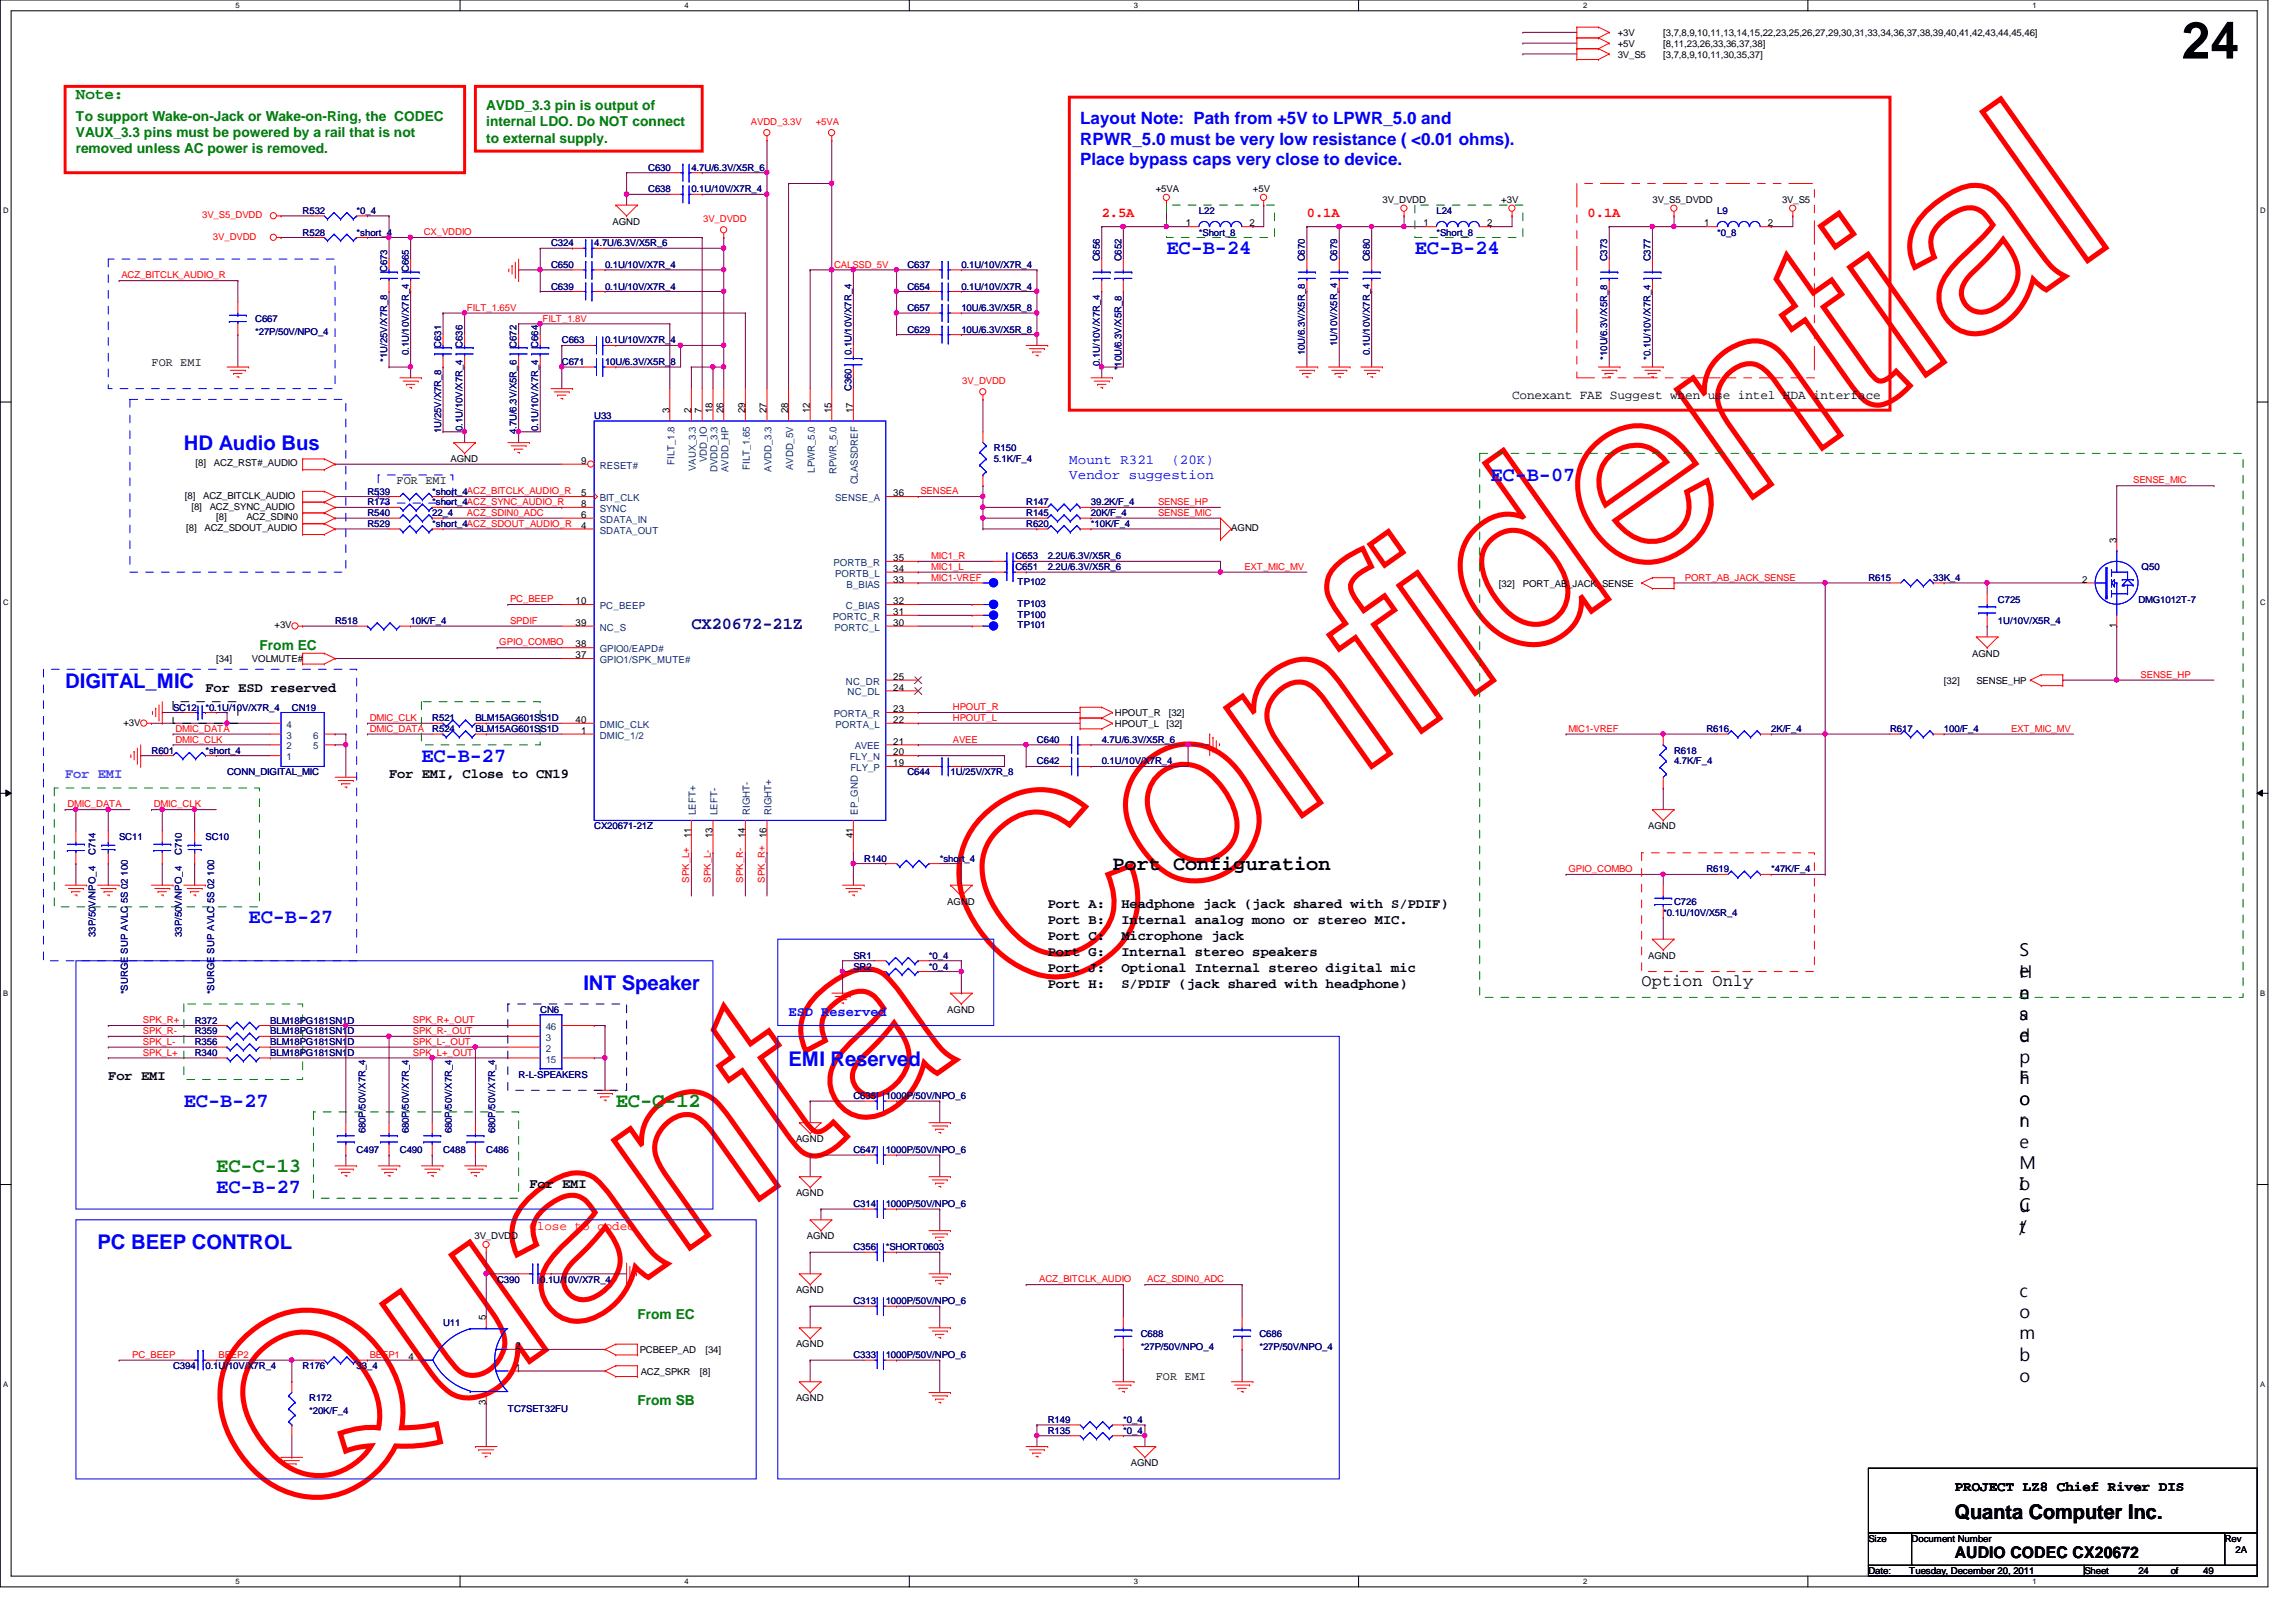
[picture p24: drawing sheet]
<svg xmlns="http://www.w3.org/2000/svg" width="297mm" height="210mm" viewBox="0 0 297 210" stroke-linecap="round" stroke-linejoin="round" font-family="sans-serif">
<defs><g id="words">
<text font-size="32.9" fill="#f00" x="36.6" y="198.7" transform="rotate(-35 36.6 198.7)">Quanta Confidential</text>
<text font-size="6.7" x="282.2" y="7.6">24</text>
<g font-size="2.6" fill="#00f">
<text x="150.9" y="32.9">EC-B-24</text>
<text x="183" y="32.9">EC-B-24</text>
<text x="23.8" y="58.3">HD Audio Bus</text>
<text x="192.8" y="62.2">EC-B-07</text>
<text x="8.4" y="89">DIGITAL_MIC</text>
<text x="54.5" y="98.6">EC-B-27</text>
<text x="32.2" y="119.5">EC-B-27</text>
<text x="75.5" y="128.1">INT Speaker</text>
<text x="102" y="137.9">EMI Reserved</text>
<text x="23.8" y="143.3">EC-B-27</text>
<text x="28" y="154.4">EC-B-27</text>
<text x="12.6" y="161.7">PC BEEP CONTROL</text>
</g>
<g font-size="2.6">
<text x="143.9" y="112.5">Port Configuration</text>
<text x="252.9" y="196.6">Quanta Computer Inc.</text>
</g>
<g font-size="2.6" fill="#008000">
<text x="79.7" y="143.3">EC-C-12</text>
<text x="28" y="151.6">EC-C-13</text>
</g>
<g font-size="2.2" fill="#00f">
<text x="139.7" y="16">Layout Note: Path from +5V to LPWR_5.0 and</text>
<text x="139.7" y="18.7">RPWR_5.0 must be very low resistance ( &lt;0.01 ohms).</text>
<text x="139.7" y="21.4">Place bypass caps very close to device.</text>
</g>
<text font-size="2.2" fill="#000080" x="89.4" y="81.4">CX20672-21Z</text>
<g font-size="2.2">
<text x="261.3" y="123.7">S</text>
<text x="212.4" y="127.6">Option Only</text>
<text x="261.3" y="126.5">e</text>
<text x="261.3" y="129.2">n</text>
<text x="261.3" y="132">s</text>
<text x="261.3" y="126.5">H</text>
<text x="261.3" y="129.3">e</text>
<text x="261.3" y="134.7">e</text>
<text x="261.3" y="132">a</text>
<text x="261.3" y="134.8">d</text>
<text x="261.3" y="137.5">p</text>
<text x="261.3" y="140.3">F</text>
<text x="261.3" y="143">o</text>
<text x="261.3" y="140.3">h</text>
<text x="261.3" y="145.8">r</text>
<text x="261.3" y="145.8">n</text>
<text x="261.3" y="148.5">e</text>
<text x="261.3" y="151.3">M</text>
<text x="261.3" y="154">I</text>
<text x="261.3" y="154.1">o</text>
<text x="261.3" y="156.8">C</text>
<text x="261.3" y="159.5">/</text>
<text x="261.3" y="156.8">u</text>
<text x="261.3" y="159.6">t</text>
<text x="261.3" y="167.8">c</text>
<text x="261.3" y="170.6">o</text>
<text x="261.3" y="173.3">m</text>
<text x="261.3" y="176.1">b</text>
<text x="261.3" y="178.8">o</text>
</g>
<text font-size="2.1" fill="#008000" x="9.8" y="12.9">Note:</text>
<text font-size="2.1" x="252.9" y="201.7">AUDIO CODEC CX20672</text>
<g font-size="1.8" fill="#008000">
<text x="9.8" y="15.6">To support Wake-on-Jack or Wake-on-Ring, the CODEC</text>
<text x="9.8" y="17.7">VAUX_3.3 pins must be powered by a rail that is not</text>
<text x="62.9" y="14.2">AVDD_3.3 pin is output of</text>
<text x="62.9" y="16.3">internal LDO. Do NOT connect</text>
<text x="9.8" y="19.9">removed unless AC power is removed.</text>
<text x="62.9" y="18.5">to external supply.</text>
<text x="33.6" y="84.1">From EC</text>
<text x="82.5" y="170.7">From EC</text>
<text x="82.5" y="181.9">From SB</text>
</g>
<g font-size="1.8" fill="#f00">
<text x="142.5" y="28.1">2.5A</text>
<text x="169.1" y="28.1">0.1A</text>
<text x="205.4" y="28.1">0.1A</text>
</g>
<g font-size="1.8" fill="#00f">
<text x="138.3" y="60.1">Mount R321</text>
<text x="138.3" y="62">Vendor suggestion</text>
<text x="151.6" y="60.1">(20K)</text>
<text x="102" y="131.4">ESD Reserved</text>
</g>
<g font-size="1.8">
<text x="26.6" y="89.5">For ESD reserved</text>
<text x="50.3" y="100.7">For EMI, Close to CN19</text>
<text x="135.5" y="117.5">Port A:</text>
<text x="135.5" y="119.5">Port B:</text>
<text x="145.1" y="117.5">Headphone jack (jack shared with S/PDIF)</text>
<text x="145.1" y="119.5">Internal analog mono or stereo MIC.</text>
<text x="135.5" y="121.6">Port C:</text>
<text x="135.5" y="123.7">Port G:</text>
<text x="135.5" y="125.8">Port J:</text>
<text x="145.1" y="121.6">Microphone jack</text>
<text x="145.1" y="123.7">Internal stereo speakers</text>
<text x="145.1" y="125.8">Optional Internal stereo digital mic</text>
<text x="135.5" y="127.8">Port H:</text>
<text x="145.1" y="127.8">S/PDIF (jack shared with headphone)</text>
<text x="14" y="139.8">For EMI</text>
<text x="68.5" y="153.8">For EMI</text>
<text x="252.9" y="192.9">PROJECT LZ8 Chief River DIS</text>
</g>
<text font-size="1.8" fill="#0080ff" x="8.4" y="100.7">For EMI</text>
<text font-size="1.7" x="195.6" y="51.6">Conexant FAE Suggest when use intel HDA interface</text>
<text font-size="1.7" fill="#f00" x="68.5" y="159.2">Close to codec</text>
<g font-size="1.5">
<text x="19.6" y="47.3">FOR EMI</text>
<text x="51.3" y="62.7">FOR EMI</text>
<text x="149.5" y="178.6">FOR EMI</text>
</g>
<g font-size="1.3">
<text x="153.4" y="29.3">1</text>
<text x="161.7" y="29.3">2</text>
<text x="184.1" y="29.3">1</text>
<text x="192.4" y="29.3">2</text>
<text x="220.5" y="29.3">1</text>
<text x="228.7" y="29.3">2</text>
<text x="86.6" y="53.5" transform="rotate(-90 86.6 53.5)">3</text>
<text x="89.4" y="53.5" transform="rotate(-90 89.4 53.5)">2</text>
<text x="90.8" y="53.5" transform="rotate(-90 90.8 53.5)">7</text>
<text x="92.2" y="53.5" transform="rotate(-90 92.2 53.5)">18</text>
<text x="93.6" y="53.5" transform="rotate(-90 93.6 53.5)">26</text>
<text x="96.4" y="53.5" transform="rotate(-90 96.4 53.5)">29</text>
<text x="99.2" y="53.5" transform="rotate(-90 99.2 53.5)">27</text>
<text x="102" y="53.5" transform="rotate(-90 102 53.5)">28</text>
<text x="104.8" y="53.5" transform="rotate(-90 104.8 53.5)">12</text>
<text x="107.6" y="53.5" transform="rotate(-90 107.6 53.5)">15</text>
<text x="110.4" y="53.5" transform="rotate(-90 110.4 53.5)">17</text>
<text x="75.2" y="64.2">5</text>
<text x="75.2" y="65.6">8</text>
<text x="75.2" y="60">9</text>
<text x="115.6" y="64.2">36</text>
<text x="75.2" y="68.4">4</text>
<text x="75.2" y="67">6</text>
<text x="273.8" y="70.3" transform="rotate(-90 273.8 70.3)">3</text>
<text x="115.6" y="75.4">33</text>
<text x="115.6" y="74">34</text>
<text x="115.6" y="72.6">35</text>
<text x="269.4" y="75.4">2</text>
<text x="74.5" y="78.2">10</text>
<text x="74.5" y="83.8">38</text>
<text x="74.5" y="81">39</text>
<text x="115.6" y="81">30</text>
<text x="115.6" y="79.6">31</text>
<text x="115.6" y="78.2">32</text>
<text x="273.8" y="81.3" transform="rotate(-90 273.8 81.3)">1</text>
<text x="74.5" y="85.2">37</text>
<text x="115.6" y="89.4">24</text>
<text x="115.6" y="88">25</text>
<text x="74.5" y="93.6">40</text>
<text x="75.2" y="95">1</text>
<text x="115.6" y="93.6">22</text>
<text x="115.6" y="92.2">23</text>
<text x="115.6" y="99.1">19</text>
<text x="115.6" y="97.7">20</text>
<text x="115.6" y="96.4">21</text>
<text x="89.4" y="108.5" transform="rotate(-90 89.4 108.5)">11</text>
<text x="92.2" y="108.5" transform="rotate(-90 92.2 108.5)">13</text>
<text x="96.4" y="108.5" transform="rotate(-90 96.4 108.5)">14</text>
<text x="99.2" y="108.5" transform="rotate(-90 99.2 108.5)">16</text>
<text x="110.4" y="108.5" transform="rotate(-90 110.4 108.5)">41</text>
<text x="62.9" y="170.9" transform="rotate(-90 62.9 170.9)">5</text>
<text x="52.8" y="176">4</text>
<text x="66.7" y="174.6">2</text>
<text x="66.7" y="177.4">1</text>
<text x="62.9" y="181.9" transform="rotate(-90 62.9 181.9)">3</text>
</g>
<g font-size="1.3" fill="#004080">
<text x="91.4" y="59.8" transform="rotate(-90 91.4 59.8)">VDD_IO</text>
<text x="77.6" y="64.9">BIT_CLK</text>
<text x="77.6" y="60.7">RESET#</text>
<text x="87.2" y="60.1" transform="rotate(-90 87.2 60.1)">FILT_1.8</text>
<text x="90" y="61" transform="rotate(-90 90 61)">VAUX_3.3</text>
<text x="92.8" y="61.1" transform="rotate(-90 92.8 61.1)">DVDD_3.3</text>
<text x="94.2" y="61.1" transform="rotate(-90 94.2 61.1)">AVDD_HP</text>
<text x="97" y="60.8" transform="rotate(-90 97 60.8)">FILT_1.65</text>
<text x="99.8" y="61" transform="rotate(-90 99.8 61)">AVDD_3.3</text>
<text x="102.6" y="60.9" transform="rotate(-90 102.6 60.9)">AVDD_5V</text>
<text x="105.4" y="61.2" transform="rotate(-90 105.4 61.2)">LPWR_5.0</text>
<text x="108" y="64.9">SENSE_A</text>
<text x="108.2" y="61.4" transform="rotate(-90 108.2 61.4)">RPWR_5.0</text>
<text x="111" y="62.7" transform="rotate(-90 111 62.7)">CLASSDREF</text>
<text x="77.6" y="69">SDATA_OUT</text>
<text x="77.6" y="67.6">SDATA_IN</text>
<text x="77.6" y="66.3">SYNC</text>
<text x="107.8" y="73.2">PORTB_R</text>
<text x="108" y="74.6">PORTB_L</text>
<text x="109.5" y="76">B_BIAS</text>
<text x="77.6" y="78.8">PC_BEEP</text>
<text x="77.6" y="81.6">NC_S</text>
<text x="107.7" y="80.2">PORTC_R</text>
<text x="107.9" y="81.6">PORTC_L</text>
<text x="109.4" y="78.8">C_BIAS</text>
<text x="77.6" y="85.8">GPIO1/SPK_MUTE#</text>
<text x="77.6" y="84.4">GPIO0/EAPD#</text>
<text x="109.4" y="88.6">NC_DR</text>
<text x="37.1" y="95.6">3</text>
<text x="37.1" y="94.2">4</text>
<text x="40.5" y="95.6">6</text>
<text x="77.6" y="94.2">DMIC_CLK</text>
<text x="77.6" y="95.6">DMIC_1/2</text>
<text x="107.9" y="92.8">PORTA_R</text>
<text x="108.1" y="94.2">PORTA_L</text>
<text x="109.6" y="90">NC_DL</text>
<text x="37.1" y="98.4">1</text>
<text x="37.1" y="97">2</text>
<text x="40.5" y="97">5</text>
<text x="109.9" y="98.4">FLY_N</text>
<text x="110" y="99.8">FLY_P</text>
<text x="110.6" y="97">AVEE</text>
<text x="90" y="105.5" transform="rotate(-90 90 105.5)">LEFT+</text>
<text x="92.8" y="105.5" transform="rotate(-90 92.8 105.5)">LEFT-</text>
<text x="97" y="105.5" transform="rotate(-90 97 105.5)">RIGHT-</text>
<text x="99.8" y="105.5" transform="rotate(-90 99.8 105.5)">RIGHT+</text>
<text x="111" y="105.5" transform="rotate(-90 111 105.5)">EP_GND</text>
<text x="70.6" y="137.5">15</text>
<text x="70.6" y="136.1">2</text>
<text x="70.6" y="134.7">3</text>
<text x="70.6" y="133.3">46</text>
</g>
<g font-size="1.2">
<text x="209.3" y="4.7">+3V</text>
<text x="215.2" y="4.7">[3,7,8,9,10,11,13,14,15,22,23,25,26,27,29,30,31,33,34,36,37,38,39,40,41,42,43,44,45,46]</text>
<text x="209.3" y="6.1">+5V</text>
<text x="209.3" y="7.5">3V_S5</text>
<text x="215.2" y="6.1">[8,11,23,26,33,36,37,38]</text>
<text x="215.2" y="7.5">[3,7,8,9,10,11,30,35,37]</text>
<text x="79.2" y="29.1">AGND</text>
<text x="149.5" y="24.9">+5VA</text>
<text x="162.1" y="24.9">+5V</text>
<text x="178.9" y="26.3">3V_DVDD</text>
<text x="194.2" y="26.3">+3V</text>
<text x="213.8" y="26.3">3V_S5_DVDD</text>
<text x="230.5" y="26.3">3V_S5</text>
<text x="58.3" y="59.8">AGND</text>
<text x="23.9" y="64.6">[8]</text>
<text x="24.8" y="66">[8]</text>
<text x="25.3" y="60.4">[8]</text>
<text x="26.3" y="64.6">ACZ_BITCLK_AUDIO</text>
<text x="27.1" y="66">ACZ_SYNC_AUDIO</text>
<text x="27.7" y="60.4">ACZ_RST#_AUDIO</text>
<text x="24.1" y="68.7">[8]</text>
<text x="26.5" y="68.7">ACZ_SDOUT_AUDIO</text>
<text x="28" y="67.4">[8]</text>
<text x="31.9" y="67.4">ACZ_SDIN0</text>
<text x="159.3" y="68.7">AGND</text>
<text x="193.9" y="75.9">[32]</text>
<text x="197" y="75.9">PORT_AB_JACK_SENSE</text>
<text x="35.5" y="81.3">+3V</text>
<text x="28" y="85.7">[34]</text>
<text x="32.6" y="85.7">VOLMUTE#</text>
<text x="251.5" y="88.5">[32]</text>
<text x="255.1" y="85">AGND</text>
<text x="255.7" y="88.5">SENSE_HP</text>
<text x="16" y="93.9">+3V</text>
<text x="144.2" y="92.7">HPOUT_R</text>
<text x="144.2" y="94.1">HPOUT_L</text>
<text x="150.9" y="94.1">[32]</text>
<text x="151.2" y="92.7">[32]</text>
<text x="213.2" y="107.3">AGND</text>
<text x="122.6" y="117.1">AGND</text>
<text x="213.2" y="124.1">AGND</text>
<text x="122.6" y="131.1">AGND</text>
<text x="103" y="147.8">AGND</text>
<text x="103" y="154.8">AGND</text>
<text x="61.4" y="160.4">3V_DVDD</text>
<text x="104.4" y="160.4">AGND</text>
<text x="103" y="167.4">AGND</text>
<text x="82.8" y="175.1">PCBEEP_AD</text>
<text x="82.9" y="177.9">ACZ_SPKR</text>
<text x="90.5" y="177.9">[8]</text>
<text x="91.3" y="175.1">[34]</text>
<text x="103" y="174.4">AGND</text>
<text x="103" y="181.4">AGND</text>
<text x="146.3" y="189.7">AGND</text>
<text x="241.7" y="199.5">Size</text>
<text x="241.7" y="203.7">Date:</text>
<text x="247" y="203.7">Tuesday, December 20, 2011</text>
<text x="247.3" y="199.5">Document Number</text>
<text x="269.7" y="203.7">Sheet</text>
<text x="276.6" y="203.7">24</text>
<text x="280.8" y="203.7">of</text>
<text x="285" y="203.7">49</text>
<text x="287.8" y="199.5">Rev</text>
<text x="289.2" y="200.9">2A</text>
</g>
<g font-size="1.2" fill="#f00">
<text x="97.2" y="16.2">AVDD_3.3V</text>
<text x="105.5" y="16.2">+5VA</text>
<text x="26.2" y="28.2">3V_S5_DVDD</text>
<text x="91" y="28.8">3V_DVDD</text>
<text x="27.6" y="31">3V_DVDD</text>
<text x="54.8" y="30.4">CX_VDDIO</text>
<text x="107.9" y="34.6">CALSSD_5V</text>
<text x="15.7" y="36">ACZ_BITCLK_AUDIO_R</text>
<text x="60.4" y="40.2">FILT_1.65V</text>
<text x="70.2" y="41.6">FILT_1.8V</text>
<text x="124.5" y="49.7">3V_DVDD</text>
<text x="119.1" y="64">SENSEA</text>
<text x="149.8" y="65.4">SENSE_HP</text>
<text x="276" y="62.6">SENSE_MIC</text>
<text x="60.4" y="66.8">ACZ_SDIN0_ADC</text>
<text x="149.8" y="66.8">SENSE_MIC</text>
<text x="66" y="77.9">PC_BEEP</text>
<text x="120.5" y="72.3">MIC1_R</text>
<text x="120.5" y="73.7">MIC1_L</text>
<text x="120.5" y="75.1">MIC1-VREF</text>
<text x="161" y="73.7">EXT_MIC_MV</text>
<text x="218" y="75.1">PORT_AB_JACK_SENSE</text>
<text x="64.6" y="83.5">GPIO_COMBO</text>
<text x="66" y="80.7">SPDIF</text>
<text x="276.9" y="87.7">SENSE_HP</text>
<text x="22.7" y="94.7">DMIC_DATA</text>
<text x="47.8" y="93.3">DMIC_CLK</text>
<text x="47.8" y="94.7">DMIC_DATA</text>
<text x="123.3" y="91.9">HPOUT_R</text>
<text x="123.3" y="93.3">HPOUT_L</text>
<text x="202.9" y="94.7">MIC1-VREF</text>
<text x="260.2" y="94.7">EXT_MIC_MV</text>
<text x="22.7" y="96.1">DMIC_CLK</text>
<text x="123.3" y="96.1">AVEE</text>
<text x="8.7" y="104.5">DMIC_DATA</text>
<text x="19.9" y="104.5">DMIC_CLK</text>
<text x="202.9" y="112.9">GPIO_COMBO</text>
<text x="89.2" y="114.3" transform="rotate(-90 89.2 114.3)">SPK_L+</text>
<text x="91.9" y="114.3" transform="rotate(-90 91.9 114.3)">SPK_L-</text>
<text x="96.1" y="114.3" transform="rotate(-90 96.1 114.3)">SPK_R-</text>
<text x="98.9" y="114.3" transform="rotate(-90 98.9 114.3)">SPK_R+</text>
<text x="18.5" y="133.8">SPK_R-</text>
<text x="18.5" y="135.2">SPK_L-</text>
<text x="18.5" y="132.4">SPK_R+</text>
<text x="18.5" y="136.6">SPK_L+</text>
<text x="53.4" y="133.8">SPK_R-_OUT</text>
<text x="53.4" y="132.4">SPK_R+_OUT</text>
<text x="53.4" y="136.6">SPK_L+_OUT</text>
<text x="53.4" y="135.2">SPK_L-_OUT</text>
<text x="134.4" y="165.9">ACZ_BITCLK_AUDIO</text>
<text x="148.4" y="165.9">ACZ_SDIN0_ADC</text>
<text x="17.1" y="175.7">PC_BEEP</text>
<text x="28.3" y="175.7">BEEP2</text>
<text x="47.8" y="175.7">BEEP1</text>
</g>
<g font-size="1.2" fill="#000080">
<text x="83.9" y="22.1">C630</text>
<text x="89.4" y="22.1">4.7U/6.3V/X5R_6</text>
<text x="39.2" y="27.7">R532</text>
<text x="46.1" y="27.7">*0_4</text>
<text x="83.9" y="24.9">C638</text>
<text x="89.4" y="24.9">0.1U/10V/X7R_4</text>
<text x="155.1" y="27.7">L22</text>
<text x="185.8" y="27.7">L24</text>
<text x="222.2" y="27.7">L9</text>
<text x="39.2" y="30.5">R528</text>
<text x="46.1" y="30.5">*short_4</text>
<text x="50.1" y="35.2" transform="rotate(-90 50.1 35.2)">C673</text>
<text x="52.9" y="35.2" transform="rotate(-90 52.9 35.2)">C665</text>
<text x="71.3" y="31.9">C324</text>
<text x="71.3" y="34.7">C650</text>
<text x="76.9" y="31.9">4.7U/6.3V/X5R_6</text>
<text x="78.3" y="34.7">0.1U/10V/X7R_4</text>
<text x="117.4" y="34.7">C637</text>
<text x="124.4" y="34.7">0.1U/10V/X7R_4</text>
<text x="142.3" y="33.8" transform="rotate(-90 142.3 33.8)">C656</text>
<text x="145.1" y="33.8" transform="rotate(-90 145.1 33.8)">C652</text>
<text x="155.1" y="30.5">*Short_8</text>
<text x="168.8" y="33.8" transform="rotate(-90 168.8 33.8)">C670</text>
<text x="173" y="33.8" transform="rotate(-90 173 33.8)">C679</text>
<text x="177.2" y="33.8" transform="rotate(-90 177.2 33.8)">C680</text>
<text x="185.8" y="30.5">*Short_8</text>
<text x="207.9" y="33.8" transform="rotate(-90 207.9 33.8)">C373</text>
<text x="213.5" y="33.8" transform="rotate(-90 213.5 33.8)">C377</text>
<text x="222.2" y="30.5">*0_8</text>
<text x="33" y="41.7">C667</text>
<text x="71.3" y="37.5">C639</text>
<text x="78.3" y="37.5">0.1U/10V/X7R_4</text>
<text x="117.4" y="37.5">C654</text>
<text x="117.4" y="40.3">C657</text>
<text x="124.4" y="37.5">0.1U/10V/X7R_4</text>
<text x="124.4" y="40.3">10U/6.3V/X5R_8</text>
<text x="33" y="43.3">*27P/50V/NPO_4</text>
<text x="50.1" y="46.8" transform="rotate(-90 50.1 46.8)">*1U/25V/X7R_8</text>
<text x="52.9" y="46" transform="rotate(-90 52.9 46)">0.1U/10V/X7R_4</text>
<text x="57.1" y="45" transform="rotate(-90 57.1 45)">C631</text>
<text x="59.9" y="45" transform="rotate(-90 59.9 45)">C636</text>
<text x="66.8" y="45" transform="rotate(-90 66.8 45)">C672</text>
<text x="69.6" y="45" transform="rotate(-90 69.6 45)">C664</text>
<text x="72.7" y="44.4">C663</text>
<text x="72.7" y="47.2">C671</text>
<text x="78.3" y="44.4">0.1U/10V/X7R_4</text>
<text x="78.3" y="47.2">10U/6.3V/X5R_8</text>
<text x="110.1" y="46" transform="rotate(-90 110.1 46)">0.1U/10V/X7R_4</text>
<text x="117.4" y="43.1">C629</text>
<text x="124.4" y="43.1">10U/6.3V/X5R_8</text>
<text x="142.3" y="47.4" transform="rotate(-90 142.3 47.4)">0.1U/10V/X7R_4</text>
<text x="145.1" y="47.9" transform="rotate(-90 145.1 47.9)">*10U/6.3V/X5R_8</text>
<text x="168.8" y="46" transform="rotate(-90 168.8 46)">10U/6.3V/X5R_8</text>
<text x="173" y="44.8" transform="rotate(-90 173 44.8)">1U/10V/X5R_4</text>
<text x="177.2" y="46" transform="rotate(-90 177.2 46)">0.1U/10V/X7R_4</text>
<text x="207.9" y="46.5" transform="rotate(-90 207.9 46.5)">*10U/6.3V/X5R_8</text>
<text x="213.5" y="46.5" transform="rotate(-90 213.5 46.5)">*0.1U/10V/X7R_4</text>
<text x="110.1" y="50.6" transform="rotate(-90 110.1 50.6)">C360</text>
<text x="57.1" y="56" transform="rotate(-90 57.1 56)">1U/25V/X7R_8</text>
<text x="59.9" y="55.8" transform="rotate(-90 59.9 55.8)">0.1U/10V/X7R_4</text>
<text x="66.8" y="56.2" transform="rotate(-90 66.8 56.2)">4.7U/6.3V/X5R_6</text>
<text x="69.6" y="55.8" transform="rotate(-90 69.6 55.8)">0.1U/10V/X7R_4</text>
<text x="76.9" y="54.2">U33</text>
<text x="128.6" y="58.4">R150</text>
<text x="128.6" y="59.8">5.1K/F_4</text>
<text x="47.5" y="65.4">R173</text>
<text x="47.5" y="64">R539</text>
<text x="55.9" y="65.4">*short_4ACZ_SYNC_AUDIO_R</text>
<text x="55.9" y="64">*short_4ACZ_BITCLK_AUDIO_R</text>
<text x="132.8" y="65.4">R147</text>
<text x="141.1" y="65.4">39.2K/F_4</text>
<text x="47.5" y="66.8">R540</text>
<text x="47.5" y="68.2">R529</text>
<text x="55.9" y="66.8">22_4</text>
<text x="55.9" y="68.2">*short_4ACZ_SDOUT_AUDIO_R</text>
<text x="132.8" y="68.2">R620</text>
<text x="132.8" y="66.8">R145</text>
<text x="141.1" y="68.2">*10K/F_4</text>
<text x="141.1" y="66.8">20K/F_4</text>
<text x="131.4" y="73.8">C651</text>
<text x="131.4" y="72.4">C653</text>
<text x="131.7" y="75.7">TP102</text>
<text x="135.5" y="73.8">2.2U/6.3V/X5R_6</text>
<text x="135.5" y="72.4">2.2U/6.3V/X5R_6</text>
<text x="241.7" y="75.2">R615</text>
<text x="250.1" y="75.2">33K_4</text>
<text x="258.5" y="78">C725</text>
<text x="276.6" y="78">DMG1012T-7</text>
<text x="277.1" y="73.8">Q50</text>
<text x="43.3" y="80.8">R518</text>
<text x="53.1" y="80.8">10K/F_4</text>
<text x="131.7" y="78.5">TP103</text>
<text x="131.7" y="81.3">TP101</text>
<text x="131.7" y="79.9">TP100</text>
<text x="258.5" y="80.8">1U/10V/X5R_4</text>
<text x="22.4" y="91.9">SC12</text>
<text x="26.6" y="91.9">*0.1U/10V/X7R_4</text>
<text x="37.8" y="91.9">CN19</text>
<text x="55.9" y="93.3">R521</text>
<text x="55.9" y="94.7">R524</text>
<text x="61.5" y="93.3">BLM15AG601SS1D</text>
<text x="61.5" y="94.7">BLM15AG601SS1D</text>
<text x="220.8" y="94.7">R616</text>
<text x="229.1" y="94.7">2K/F_4</text>
<text x="244.5" y="94.7">R617</text>
<text x="251.5" y="94.7">100/F_4</text>
<text x="19.6" y="97.5">R601</text>
<text x="26.6" y="97.5">*short_4</text>
<text x="29.4" y="100.3">CONN_DIGITAL_MIC</text>
<text x="117.4" y="100.3">C644</text>
<text x="123" y="100.3">1U/25V/X7R_8</text>
<text x="134.2" y="98.9">C642</text>
<text x="134.2" y="96.1">C640</text>
<text x="142.5" y="98.9">0.1U/10V/X7R_4</text>
<text x="142.5" y="96.1">4.7U/6.3V/X5R_6</text>
<text x="216.6" y="97.5">R618</text>
<text x="216.6" y="98.9">4.7K/F_4</text>
<text x="76.9" y="107.3">CX20671-21Z</text>
<text x="12.4" y="110.7" transform="rotate(-90 12.4 110.7)">C714</text>
<text x="15.4" y="108.7">SC11</text>
<text x="23.5" y="110.7" transform="rotate(-90 23.5 110.7)">C710</text>
<text x="26.6" y="108.7">SC10</text>
<text x="111.8" y="111.5">R140</text>
<text x="121.6" y="111.5">*short_4</text>
<text x="220.8" y="112.9">R619</text>
<text x="229.1" y="112.9">*47K/F_4</text>
<text x="215.2" y="118.5">*0.1U/10V/X5R_4</text>
<text x="216.6" y="117.1">C726</text>
<text x="12.4" y="121.2" transform="rotate(-90 12.4 121.2)">33P/50V/NPO_4</text>
<text x="23.5" y="121.2" transform="rotate(-90 23.5 121.2)">33P/50V/NPO_4</text>
<text x="110.4" y="124.1">SR1</text>
<text x="110.4" y="125.5">SR2</text>
<text x="120.2" y="124.1">*0_4</text>
<text x="120.2" y="125.5">*0_4</text>
<text x="16.5" y="128.7" transform="rotate(-90 16.5 128.7)">*SURGE SUP AVLC 5S 02 100</text>
<text x="27.7" y="128.7" transform="rotate(-90 27.7 128.7)">*SURGE SUP AVLC 5S 02 100</text>
<text x="69.9" y="131.1">CN6</text>
<text x="25.2" y="133.9">R359</text>
<text x="25.2" y="135.3">R356</text>
<text x="25.2" y="132.5">R372</text>
<text x="25.2" y="136.7">R340</text>
<text x="35" y="133.9">BLM18PG181SN1D</text>
<text x="35" y="135.3">BLM18PG181SN1D</text>
<text x="35" y="132.5">BLM18PG181SN1D</text>
<text x="35" y="136.7">BLM18PG181SN1D</text>
<text x="67.1" y="139.4">R-L-SPEAKERS</text>
<text x="110.4" y="142.2">C635</text>
<text x="114.6" y="142.2">1000P/50V/NPO_6</text>
<text x="46.1" y="149.2">C497</text>
<text x="47.3" y="146.7" transform="rotate(-90 47.3 146.7)">680P/50V/X7R_4</text>
<text x="51.7" y="149.2">C490</text>
<text x="52.9" y="146.7" transform="rotate(-90 52.9 146.7)">680P/50V/X7R_4</text>
<text x="57.3" y="149.2">C488</text>
<text x="58.5" y="146.7" transform="rotate(-90 58.5 146.7)">680P/50V/X7R_4</text>
<text x="62.9" y="149.2">C486</text>
<text x="64" y="146.7" transform="rotate(-90 64 146.7)">680P/50V/X7R_4</text>
<text x="110.4" y="149.2">C647</text>
<text x="114.6" y="149.2">1000P/50V/NPO_6</text>
<text x="110.4" y="156.2">C314</text>
<text x="110.4" y="161.8">C356</text>
<text x="114.6" y="156.2">1000P/50V/NPO_6</text>
<text x="114.6" y="161.8">*SHORT0603</text>
<text x="64.3" y="166">C390</text>
<text x="69.9" y="166">0.1U/10V/X7R_4</text>
<text x="57.3" y="171.6">U11</text>
<text x="110.4" y="168.8">C313</text>
<text x="114.6" y="168.8">1000P/50V/NPO_6</text>
<text x="147.6" y="173">C688</text>
<text x="162.9" y="173">C686</text>
<text x="22.4" y="177.2">C394</text>
<text x="26.6" y="177.2">0.1U/10V/X7R_4</text>
<text x="39.2" y="177.2">R176</text>
<text x="46.1" y="177.2">33_4</text>
<text x="110.4" y="175.8">C333</text>
<text x="114.6" y="175.8">1000P/50V/NPO_6</text>
<text x="147.6" y="174.7">*27P/50V/NPO_4</text>
<text x="162.9" y="174.7">*27P/50V/NPO_4</text>
<text x="40" y="181.4">R172</text>
<text x="40" y="183">*20K/F_4</text>
<text x="65.7" y="182.8">TC7SET32FU</text>
<text x="135.5" y="185.5">R135</text>
<text x="135.5" y="184.1">R149</text>
<text x="145.3" y="185.5">*0_4</text>
<text x="145.3" y="184.1">*0_4</text>
</g>
<g font-size="1">
<text x="30.5" y="1.1">5</text>
<text x="88.6" y="1.1">4</text>
<text x="146.7" y="1.1">3</text>
<text x="204.8" y="1.1">2</text>
<text x="262.9" y="1.1">1</text>
<text x=".4" y="27.6">D</text>
<text x="292.4" y="27.6">D</text>
<text x=".4" y="78.2">C</text>
<text x="292.4" y="78.2">C</text>
<text x=".4" y="128.9">B</text>
<text x="292.4" y="128.9">B</text>
<text x=".4" y="179.5">A</text>
<text x="292.4" y="179.5">A</text>
<text x="30.5" y="205">5</text>
<text x="88.6" y="205">4</text>
<text x="146.7" y="205">3</text>
<text x="204.8" y="205">2</text>
<text x="262.9" y="205">1</text>
</g>
</g></defs>
<path d="M0 0h293.4v205.4h-293.4zM1.4 1.4h290.6v202.6h-290.6z" fill="none" stroke="#000" stroke-width=".13"/>
<g fill="#fff">
<path d="M30.5 .2h.5v1.1h-.5z"/>
<path d="M30.5 204.1h.5v1.1h-.5z"/>
</g>
<path d="M59.5 0v1.4M59.5 204v1.4" fill="none" stroke="#000" stroke-width=".13"/>
<g fill="#fff">
<path d="M88.6 .2h.5v1.1h-.5z"/>
<path d="M88.6 204.1h.5v1.1h-.5z"/>
</g>
<path d="M117.6 0v1.4M117.6 204v1.4" fill="none" stroke="#000" stroke-width=".13"/>
<g fill="#fff">
<path d="M146.7 .2h.5v1.1h-.5z"/>
<path d="M146.7 204.1h.5v1.1h-.5z"/>
</g>
<path d="M175.8 0v1.4M175.8 204v1.4" fill="none" stroke="#000" stroke-width=".13"/>
<g fill="#fff">
<path d="M204.8 .2h.6v1.1h-.6z"/>
<path d="M204.8 204.1h.6v1.1h-.6z"/>
</g>
<path d="M233.9 0v1.4M233.9 204v1.4" fill="none" stroke="#000" stroke-width=".13"/>
<g fill="#fff">
<path d="M262.9 .2h.6v1.1h-.6z"/>
<path d="M262.9 204.1h.6v1.1h-.6z"/>
<path d="M.4 26.7h.7v1.1h-.7z"/>
<path d="M292.4 26.7h.7v1.1h-.7z"/>
<path d="M.4 77.3h.7v1.1h-.7z"/>
<path d="M292.4 77.3h.7v1.1h-.7z"/>
</g>
<path d="M0 52h1.4M292 52h1.4" fill="none" stroke="#000" stroke-width=".13"/>
<g fill="#fff">
<path d="M.4 128h.7v1.1h-.7z"/>
<path d="M292.4 128h.6v1.1h-.6z"/>
</g>
<path d="M0 102.7h1.4M.8 102.2l.6 .5-.6 .3zM292 102.7l.7-.5v.8zM292 102.7h1.4" fill="none" stroke="#000" stroke-width=".13"/>
<path d="M.8 102.2l.6 .5-.6 .3zM292 102.7l.7-.5v.8z" fill="#000"/>
<g fill="#fff">
<path d="M.4 178.6h.7v1.1h-.7z"/>
<path d="M292.4 178.6h.6v1.1h-.6z"/>
</g>
<path d="M0 153.3h1.4M292 153.3h1.4" fill="none" stroke="#000" stroke-width=".13"/>
<path d="M81.1 22.4h.1M81.1 22.4h5.6M57.3 40.5h.1M57.3 40.5v2.8M141.1 96.4h.1M141.1 96.4h12.6" fill="none" stroke="#800040" stroke-width=".13"/>
<circle cx="153.7" cy="96.4" r=".29" fill="#f0f"/>
<circle cx="153.7" cy="96.4" r=".29" fill="none" stroke="#f0f" stroke-width=".13"/>
<path d="M81.1 25.1h.1M81.1 25.1v1.4M86.7 41.9h.1M86.7 41.9v8.4M118.8 92.2h.1M118.8 92.2h20.9" fill="none" stroke="#800040" stroke-width=".13"/>
<circle cx="81" cy="25.1" r=".29" fill="#f0f"/>
<circle cx="81" cy="25.1" r=".29" fill="none" stroke="#f0f" stroke-width=".13"/>
<g fill="none" stroke="#800040" stroke-width=".13">
<path d="M81.1 25.1h.1M81.1 25.1h5.6M107.6 34.9h.1M107.6 34.9h2.8M67.1 55.9h.1M67.1 47.5h.1M67.1 47.5v9.8M69.9 47.5h.1M69.9 47.5v8.4M57.3 64.3h.1M57.3 64.3h15.4M118.8 93.6h.1"/>
<path d="M118.8 99.2h.1M118.8 93.6h20.9M118.8 99.2h1.4M153.7 96.4h.1M153.7 96.4v2.8M89.4 110.4h.1M89.4 110.4v5.6M92.2 110.4h.1M92.2 110.4v5.6M96.4 110.4h.1M96.4 110.4v5.6"/>
</g>
<circle cx="107.6" cy="34.9" r=".29" fill="#f0f"/>
<circle cx="107.6" cy="34.9" r=".29" fill="none" stroke="#f0f" stroke-width=".13"/>
<path d="M116 34.9h.1M116 34.9v2.8M65.7 78.2h.1M65.7 78.2h7M99.2 110.4h.1M99.2 110.4v5.6" fill="none" stroke="#800040" stroke-width=".13"/>
<circle cx="116" cy="34.9" r=".29" fill="#f0f"/>
<circle cx="116" cy="34.9" r=".29" fill="none" stroke="#f0f" stroke-width=".13"/>
<path d="M116 37.7h.1M116 37.7h4.2M116 37.7v2.8M118.8 97.8h.1M118.8 97.8h11.2" fill="none" stroke="#800040" stroke-width=".13"/>
<circle cx="116" cy="40.5" r=".29" fill="#f0f"/>
<circle cx="116" cy="40.5" r=".29" fill="none" stroke="#f0f" stroke-width=".13"/>
<circle cx="116" cy="37.7" r=".29" fill="#f0f"/>
<circle cx="116" cy="37.7" r=".29" fill="none" stroke="#f0f" stroke-width=".13"/>
<g fill="none" stroke="#800040" stroke-width=".13">
<path d="M99.2 18.2h.1M99.2 18.2v4.2M110.4 34.9h.1M110.4 34.9v9.8M116 34.9h.1M116 34.9h4.2M124.4 34.9h.1M124.4 34.9h9.8M89.4 47.5h.1M89.4 47.5v2.8M92.2 47.5h.1M92.2 47.5v2.8"/>
<path d="M96.4 40.5h.1M96.4 40.5v9.8M110.4 48.9h.1M110.4 48.9v1.4M116 40.5h.1M116 43.3h.1M116 40.5h4.2M116 40.5v2.8M116 43.3h4.2M127.2 65.7h.1M127.2 65.7h7M124.4 99.2h.1"/>
<path d="M130 97.8h.1M130 97.8v1.4h-5.6M132.8 99.2h.1M132.8 96.4h.1M132.8 99.2h4.1M132.8 96.4v2.8"/>
</g>
<circle cx="127.1" cy="65.6" r=".29" fill="#f0f"/>
<circle cx="127.1" cy="65.6" r=".29" fill="none" stroke="#f0f" stroke-width=".13"/>
<path d="M127.2 64.3h.1M127.2 64.3v1.4" fill="none" stroke="#800040" stroke-width=".13"/>
<circle cx="127.1" cy="64.2" r=".29" fill="#f0f"/>
<circle cx="127.1" cy="64.2" r=".29" fill="none" stroke="#f0f" stroke-width=".13"/>
<path d="M134.2 34.9h.1M134.2 37.7h.1M134.2 34.9v5.6M118.8 64.3h.1M118.8 64.3h8.4M141.1 99.2h.1M141.1 99.2h12.6M153.7 96.4h.1M153.7 96.4h2.8" fill="none" stroke="#800040" stroke-width=".13"/>
<circle cx="134.1" cy="40.5" r=".29" fill="#f0f"/>
<circle cx="134.1" cy="40.5" r=".29" fill="none" stroke="#f0f" stroke-width=".13"/>
<circle cx="134.1" cy="37.7" r=".29" fill="#f0f"/>
<circle cx="134.1" cy="37.7" r=".29" fill="none" stroke="#f0f" stroke-width=".13"/>
<path d="M124.4 43.3h.1M124.4 43.3h9.8" fill="none" stroke="#800040" stroke-width=".13"/>
<circle cx="134.1" cy="43.3" r=".29" fill="#f0f"/>
<circle cx="134.1" cy="43.3" r=".29" fill="none" stroke="#f0f" stroke-width=".13"/>
<path d="M67.1 55.9h.1M67.1 55.9h2.8" fill="none" stroke="#800040" stroke-width=".13"/>
<circle cx="67.1" cy="55.9" r=".29" fill="#f0f"/>
<circle cx="67.1" cy="55.9" r=".29" fill="none" stroke="#f0f" stroke-width=".13"/>
<g fill="none" stroke="#800040" stroke-width=".13">
<path d="M93.6 37.7h.1M93.6 37.7v7M104.8 34.9h.1M104.8 34.9h2.8M104.8 34.9v15.4M57.3 40.5h.1M57.3 40.5h2.8M60.1 40.5h.1M60.1 40.5v2.8M67.1 41.9h.1M67.1 41.9h2.8M72.7 44.7h.1"/>
<path d="M72.7 44.7v2.8M79.7 44.7h.1M79.7 44.7h8.3M89.4 47.5h.1M89.4 47.5h2.8M124.4 40.5h.1M124.4 40.5h9.8M134.2 40.5h.1M134.2 43.3h.1M134.2 40.5v4.2M141.1 65.7h.1M141.1 65.7h16.8"/>
</g>
<circle cx="93.6" cy="37.7" r=".29" fill="#f0f"/>
<circle cx="93.6" cy="37.7" r=".29" fill="none" stroke="#f0f" stroke-width=".13"/>
<path d="M36.4 30.7h.1M36.4 30.7h4.2M53.1 30.7h.1M53.1 30.7h37.7" fill="none" stroke="#800040" stroke-width=".13"/>
<circle cx="53.1" cy="30.7" r=".29" fill="#f0f"/>
<circle cx="53.1" cy="30.7" r=".29" fill="none" stroke="#f0f" stroke-width=".13"/>
<g fill="none" stroke="#800040" stroke-width=".13">
<path d="M43.3 65.7h.1M43.3 65.7h7M57.3 65.7h15.4M72.7 65.7h.1M39.2 81h.1M39.2 81h6.9M21 111.8h.1M21 111.8v2.8M121.6 111.8h2.8M124.4 111.8h.1M120.2 124.3h4.2M124.4 124.3h.1"/>
<path d="M124.4 125.7h.1M124.4 124.3v1.4M134.2 184.4h.1M134.2 185.8h.1M134.2 184.4h4.1M134.2 185.8v1.4M145.3 184.4h.1M145.3 184.4h2.8M148.1 185.8h.1M148.1 185.8v1.4"/>
</g>
<circle cx="134.1" cy="185.8" r=".29" fill="#f0f"/>
<circle cx="134.1" cy="185.8" r=".29" fill="none" stroke="#f0f" stroke-width=".13"/>
<path d="M14 104.8h.1M14 104.8v2.8" fill="none" stroke="#800040" stroke-width=".13"/>
<circle cx="14" cy="104.7" r=".29" fill="#f0f"/>
<circle cx="14" cy="104.7" r=".29" fill="none" stroke="#f0f" stroke-width=".13"/>
<path d="M9.8 104.8h.1M9.8 104.8h4.2" fill="none" stroke="#800040" stroke-width=".13"/>
<circle cx="9.8" cy="104.7" r=".29" fill="#f0f"/>
<circle cx="9.8" cy="104.7" r=".29" fill="none" stroke="#f0f" stroke-width=".13"/>
<path d="M37.8 176h.1M37.8 176h2.8" fill="none" stroke="#800040" stroke-width=".13"/>
<circle cx="37.7" cy="176" r=".29" fill="#f0f"/>
<circle cx="37.7" cy="176" r=".29" fill="none" stroke="#f0f" stroke-width=".13"/>
<path d="M62.9 164.8h.1M62.9 164.8v5.6" fill="none" stroke="#800040" stroke-width=".13"/>
<circle cx="62.9" cy="164.8" r=".29" fill="#f0f"/>
<circle cx="62.9" cy="164.8" r=".29" fill="none" stroke="#f0f" stroke-width=".13"/>
<g fill="none" stroke="#800040" stroke-width=".13">
<path d="M29.4 93.6h.1M29.4 93.6h5.6M47.5 93.6h.1M47.5 93.6h8.4M15.4 176h.1M15.4 176h8.4M37.8 178.8h.1M37.8 176v2.8M47.5 176h.1M47.5 176h5.6M62.9 164.8h.1M62.9 162.1v2.7"/>
<path d="M62.9 164.8h4.2M67.1 174.6h.1M67.1 177.4h.1M67.1 174.6h11.2M67.1 177.4h11.2M71.3 164.8h.1M71.3 164.8h9.8M62.9 181.6h.1M62.9 181.6v5.6"/>
</g>
<circle cx="29.3" cy="93.6" r=".29" fill="#f0f"/>
<circle cx="29.3" cy="93.6" r=".29" fill="none" stroke="#f0f" stroke-width=".13"/>
<g fill="none" stroke="#800040" stroke-width=".13">
<path d="M30.8 36.3h.1M30.8 36.3v2.8M30.8 43.3h.1M30.8 43.3v4.2M109 125.7h.1M109 128.5h.1M109 125.7h4.2M109 125.7v2.8M104.8 149.5h.1M104.8 142.5h.1M104.8 142.5v2.8M104.8 149.5v2.8"/>
<path d="M104.8 149.5h7M104.8 142.5h7M106.2 156.5h.1M106.2 156.5h5.6M106.2 156.5v1.4M116 156.5h.1M116 149.5h.1M116 142.5h.1M116 156.5h5.6M116 149.5h5.6M116 142.5h5.6M121.6 156.5h.1"/>
<path d="M121.6 149.5h.1M121.6 142.5h.1M121.6 142.5v2.8M121.6 149.5v2.8M121.6 156.5v2.8M104.8 176h.1M104.8 162.1h.1M104.8 169h.1M104.8 162.1v2.7M104.8 169v2.8M104.8 176v2.8M104.8 176h7"/>
<path d="M104.8 162.1h7M104.8 169h7M116 176h.1M116 162.1h.1M116 169h.1M116 176h5.6M116 162.1h5.6M116 169h5.6M121.6 176h.1M121.6 162.1h.1M121.6 169h.1M121.6 162.1v2.7"/>
<path d="M121.6 169v2.8M121.6 176v4.2"/>
</g>
<circle cx="109" cy="125.7" r=".29" fill="#f0f"/>
<circle cx="109" cy="125.7" r=".29" fill="none" stroke="#f0f" stroke-width=".13"/>
<g fill="none" stroke="#800040" stroke-width=".13">
<path d="M43.3 68.5h.1M43.3 68.5h7M57.3 68.5h.1M57.3 68.5h15.4M19.6 93.6h.1M22.4 95h.1M22.4 95h12.6M28 92.2h.1M28 97.8h.1M28 92.2h1.4M28 97.8h7M29.4 92.2h.1"/>
<path d="M29.4 92.2v1.4h-9.8M14 111.8h.1M14 104.8h.1M14 111.8v2.8M14 104.8h2.8M110.4 111.8h4.2M114.6 111.8h.1M28 176h.1M28 176h9.8M37.8 188.6h.1M37.8 185.8v2.8M134.2 185.8h.1"/>
<path d="M134.2 184.4h.1M134.2 185.8h4.1M134.2 184.4v1.4M148.1 184.4h.1M148.1 184.4v1.4"/>
</g>
<circle cx="110.4" cy="111.7" r=".29" fill="#f0f"/>
<circle cx="110.4" cy="111.7" r=".29" fill="none" stroke="#f0f" stroke-width=".13"/>
<g fill="none" stroke="#800040" stroke-width=".13">
<path d="M197 4.2h.1M197 5.6h.1M197 4.2h7M197 5.6h7M47.5 95h.1M47.5 95h8.4M110.4 110.4h.1M110.4 110.4v1.4M124.4 111.8h.1M124.4 111.8v2.8M109 124.3h.1M109 125.7h.1"/>
<path d="M109 124.3h4.2M109 124.3v1.4M145.3 185.8h.1M145.3 185.8h2.8"/>
</g>
<circle cx="148.1" cy="185.8" r=".29" fill="#f0f"/>
<circle cx="148.1" cy="185.8" r=".29" fill="none" stroke="#f0f" stroke-width=".13"/>
<g fill="none" stroke="#800040" stroke-width=".13">
<path d="M15.4 36.3h.1M15.4 36.3h15.4M78.3 32.1h15.3M93.6 32.1h.1M93.6 30.7h.1M93.6 30.7v1.4M21 92.2h.1M21 92.2h2.8M22.4 96.4h.1M22.4 96.4h12.6M62.9 93.6h.1M62.9 93.6h9.8"/>
<path d="M8.4 104.8h.1M8.4 104.8h1.4M9.8 104.8h.1M9.8 104.8v2.8M19.6 104.8h.1M19.6 104.8h1.4M21 104.8h.1M21 104.8v2.8M25.2 104.8h.1M25.2 104.8h2.8M25.2 104.8v2.8"/>
</g>
<circle cx="25.2" cy="104.7" r=".29" fill="#f0f"/>
<circle cx="25.2" cy="104.7" r=".29" fill="none" stroke="#f0f" stroke-width=".13"/>
<path d="M169.1 37.7h.1M169.1 37.7v9.8M173.3 37.7h.1M173.3 37.7v9.8M177.5 37.7h.1M177.5 37.7v9.8M181.6 29.3h.1M181.6 29.3h2.8" fill="none" stroke="#800040" stroke-width=".13"/>
<circle cx="181.6" cy="29.3" r=".29" fill="#f0f"/>
<circle cx="181.6" cy="29.3" r=".29" fill="none" stroke="#f0f" stroke-width=".13"/>
<path d="M173.3 29.3h.1M173.3 29.3v4.2M173.3 29.3h4.2" fill="none" stroke="#800040" stroke-width=".13"/>
<circle cx="177.4" cy="29.3" r=".29" fill="#f0f"/>
<circle cx="177.4" cy="29.3" r=".29" fill="none" stroke="#f0f" stroke-width=".13"/>
<circle cx="173.2" cy="29.3" r=".29" fill="#f0f"/>
<circle cx="173.2" cy="29.3" r=".29" fill="none" stroke="#f0f" stroke-width=".13"/>
<path d="M169.1 29.3h.1M169.1 29.3h4.2" fill="none" stroke="#800040" stroke-width=".13"/>
<circle cx="173.2" cy="29.3" r=".29" fill="#f0f"/>
<circle cx="173.2" cy="29.3" r=".29" fill="none" stroke="#f0f" stroke-width=".13"/>
<g fill="none" stroke="#800040" stroke-width=".13">
<path d="M142.5 29.3h.1M142.5 29.3v4.2M145.3 37.7h.1M145.3 29.3h.1M145.3 37.7v9.8h-2.8M145.3 29.3v4.2M169.1 29.3h.1M169.1 29.3v4.2M177.5 29.3h.1M177.5 29.3v4.2M181.6 27.9h.1M181.6 27.9v1.4h-4.1"/>
<path d="M192.8 29.3h.1M195.6 27.9h.1M195.6 27.9v1.4h-2.8M142.5 47.5h.1M142.5 47.5v1.4"/>
</g>
<circle cx="145.3" cy="29.3" r=".29" fill="#f0f"/>
<circle cx="145.3" cy="29.3" r=".29" fill="none" stroke="#f0f" stroke-width=".13"/>
<path d="M142.5 37.7h.1M142.5 37.7v9.8" fill="none" stroke="#800040" stroke-width=".13"/>
<circle cx="142.5" cy="47.5" r=".29" fill="#f0f"/>
<circle cx="142.5" cy="47.5" r=".29" fill="none" stroke="#f0f" stroke-width=".13"/>
<path d="M142.5 29.3h.1M142.5 29.3h2.8" fill="none" stroke="#800040" stroke-width=".13"/>
<circle cx="145.3" cy="29.3" r=".29" fill="#f0f"/>
<circle cx="145.3" cy="29.3" r=".29" fill="none" stroke="#f0f" stroke-width=".13"/>
<path d="M145.3 29.3h.1M145.3 29.3h5.6" fill="none" stroke="#800040" stroke-width=".13"/>
<circle cx="150.9" cy="29.3" r=".29" fill="#f0f"/>
<circle cx="150.9" cy="29.3" r=".29" fill="none" stroke="#f0f" stroke-width=".13"/>
<path d="M150.9 29.3h.1M150.9 26.5h.1M150.9 29.3h2.8M150.9 26.5v2.8M162.1 29.3h.1M163.5 26.5h.1M163.5 26.5v2.8h-1.4M55.9 136.9h.1M55.9 136.9h9.8" fill="none" stroke="#800040" stroke-width=".13"/>
<circle cx="55.9" cy="136.9" r=".29" fill="#f0f"/>
<circle cx="55.9" cy="136.9" r=".29" fill="none" stroke="#f0f" stroke-width=".13"/>
<path d="M61.5 135.5h.1M61.5 135.5h4.2" fill="none" stroke="#800040" stroke-width=".13"/>
<circle cx="61.5" cy="135.5" r=".29" fill="#f0f"/>
<circle cx="61.5" cy="135.5" r=".29" fill="none" stroke="#f0f" stroke-width=".13"/>
<g fill="none" stroke="#800040" stroke-width=".13">
<path d="M69.9 32.1h.1M69.9 32.1v2.8M69.9 32.1h4.2M74.1 32.1h.1M60.1 40.5h.1M60.1 40.5h36.3M62.9 95h.1M62.9 95h9.8M9.8 111.8h.1M9.8 111.8v2.8M132.8 166.2h.1M132.8 166.2h12.5"/>
<path d="M145.3 166.2h.1M145.3 174.6h.1M145.3 166.2v4.2M145.3 174.6v4.2M148.1 166.2h.1M148.1 166.2h12.6M160.7 166.2h.1M160.7 174.6h.1M160.7 166.2v4.2M160.7 174.6v4.2"/>
</g>
<circle cx="60.1" cy="40.5" r=".29" fill="#f0f"/>
<circle cx="60.1" cy="40.5" r=".29" fill="none" stroke="#f0f" stroke-width=".13"/>
<g fill="none" stroke="#800040" stroke-width=".13">
<path d="M14 134.1h.1M14 135.5h.1M14 132.7h.1M14 134.1h14M14 132.7h14M14 135.5h14M35 132.7h.1M35 134.1h.1M35 134.1h15.3M35 132.7h9.7M44.7 132.7h.1M44.7 132.7v12.6"/>
<path d="M50.3 134.1h.1M50.3 134.1v11.2M44.7 149.5h.1M44.7 149.5v1.4M50.3 149.5h.1M50.3 149.5v1.4M55.9 149.5h.1M55.9 149.5v1.4M61.5 149.5h.1M61.5 149.5v1.4"/>
</g>
<circle cx="44.7" cy="132.7" r=".29" fill="#f0f"/>
<circle cx="44.7" cy="132.7" r=".29" fill="none" stroke="#f0f" stroke-width=".13"/>
<path d="M50.3 134.1h.1M50.3 134.1h15.4" fill="none" stroke="#800040" stroke-width=".13"/>
<circle cx="50.3" cy="134.1" r=".29" fill="#f0f"/>
<circle cx="50.3" cy="134.1" r=".29" fill="none" stroke="#f0f" stroke-width=".13"/>
<path d="M44.7 132.7h.1M44.7 132.7h21M120.2 125.7h4.2M124.4 125.7h.1M124.4 128.5h.1M124.4 125.7v2.8" fill="none" stroke="#800040" stroke-width=".13"/>
<circle cx="124.3" cy="125.7" r=".29" fill="#f0f"/>
<circle cx="124.3" cy="125.7" r=".29" fill="none" stroke="#f0f" stroke-width=".13"/>
<path d="M132.8 96.4h.1M132.8 96.4h4.1M14 136.9h.1M14 136.9h14" fill="none" stroke="#800040" stroke-width=".13"/>
<circle cx="132.7" cy="96.4" r=".29" fill="#f0f"/>
<circle cx="132.7" cy="96.4" r=".29" fill="none" stroke="#f0f" stroke-width=".13"/>
<g fill="none" stroke="#800040" stroke-width=".13">
<path d="M50.3 37.7h.1M50.3 37.7v9.8M53.1 37.7h.1M53.1 37.7v11.2M102 23.7h.1M102 23.7v26.6M50.3 47.5h.1M50.3 47.5h2.8M53.1 47.5h.1M43.3 64.3h7M50.3 64.3h.1M18.2 97.8h.1"/>
<path d="M18.2 97.8h2.8M64.3 83.8h.1M64.3 83.8h8.4M118.8 96.4h.1M118.8 96.4h14M25.2 111.8h.1M25.2 111.8v2.8"/>
</g>
<circle cx="53.1" cy="47.5" r=".29" fill="#f0f"/>
<circle cx="53.1" cy="47.5" r=".29" fill="none" stroke="#f0f" stroke-width=".13"/>
<path d="M50.3 30.7h.1M50.3 30.7h2.8M53.1 30.7h.1M53.1 30.7v2.8M90.8 30.7h.1M90.8 30.7v19.6M43.3 67.1h.1M43.3 60.1h.1M43.3 67.1h7M43.3 60.1h29.4M57.3 67.1h.1M57.3 67.1h15.4" fill="none" stroke="#800040" stroke-width=".13"/>
<circle cx="50.3" cy="30.7" r=".29" fill="#f0f"/>
<circle cx="50.3" cy="30.7" r=".29" fill="none" stroke="#f0f" stroke-width=".13"/>
<path d="M47.5 30.7h.1M47.5 30.7h2.8M50.3 30.7h.1M50.3 30.7v2.8M69.9 37.7h.1M69.9 37.7h4.2M88 44.7h.1M88 44.7h5.6M141.1 67.1h.1M141.1 67.1h16.8M43.3 85.2h.1M43.3 85.2h29.4" fill="none" stroke="#800040" stroke-width=".13"/>
<circle cx="88" cy="44.7" r=".29" fill="#f0f"/>
<circle cx="88" cy="44.7" r=".29" fill="none" stroke="#f0f" stroke-width=".13"/>
<path d="M93.6 44.7h.1M93.6 44.7v2.8" fill="none" stroke="#800040" stroke-width=".13"/>
<circle cx="93.6" cy="44.7" r=".29" fill="#f0f"/>
<circle cx="93.6" cy="44.7" r=".29" fill="none" stroke="#f0f" stroke-width=".13"/>
<path d="M67.1 34.9h.1M67.1 34.9h2.8M69.9 34.9h.1M69.9 34.9v2.8M72.7 44.7h.1M72.7 47.5h.1M72.7 47.5h2.8M72.7 44.7h2.8M72.7 47.5v2.8M79.7 47.5h.1M88 44.7h.1M88 44.7v2.8h-8.3" fill="none" stroke="#800040" stroke-width=".13"/>
<circle cx="72.7" cy="47.5" r=".29" fill="#f0f"/>
<circle cx="72.7" cy="47.5" r=".29" fill="none" stroke="#f0f" stroke-width=".13"/>
<path d="M92.2 47.5h.1M92.2 47.5h1.4M127.2 51.7h.1M127.2 51.7v4.2M127.2 62.9h.1M127.2 62.9v1.4" fill="none" stroke="#800040" stroke-width=".13"/>
<circle cx="93.6" cy="47.5" r=".29" fill="#f0f"/>
<circle cx="93.6" cy="47.5" r=".29" fill="none" stroke="#f0f" stroke-width=".13"/>
<circle cx="92.2" cy="47.5" r=".29" fill="#f0f"/>
<circle cx="92.2" cy="47.5" r=".29" fill="none" stroke="#f0f" stroke-width=".13"/>
<path d="M78.3 34.9h.1M93.6 32.1h.1M93.6 32.1v2.8h-15.3M93.6 47.5h.1M93.6 47.5v2.8" fill="none" stroke="#800040" stroke-width=".13"/>
<circle cx="93.6" cy="32.1" r=".29" fill="#f0f"/>
<circle cx="93.6" cy="32.1" r=".29" fill="none" stroke="#f0f" stroke-width=".13"/>
<path d="M81.1 22.4h.1M81.1 22.4v2.7M110.4 34.9h.1M110.4 34.9h5.6" fill="none" stroke="#800040" stroke-width=".13"/>
<circle cx="110.4" cy="34.9" r=".29" fill="#f0f"/>
<circle cx="110.4" cy="34.9" r=".29" fill="none" stroke="#f0f" stroke-width=".13"/>
<path d="M107.6 18.2h.1M107.6 18.2v5.5M78.3 37.7h.1M93.6 34.9h.1M93.6 34.9v2.8h-15.3" fill="none" stroke="#800040" stroke-width=".13"/>
<circle cx="93.6" cy="34.9" r=".29" fill="#f0f"/>
<circle cx="93.6" cy="34.9" r=".29" fill="none" stroke="#f0f" stroke-width=".13"/>
<path d="M69.9 34.9h.1M69.9 34.9h4.2" fill="none" stroke="#800040" stroke-width=".13"/>
<circle cx="69.9" cy="34.9" r=".29" fill="#f0f"/>
<circle cx="69.9" cy="34.9" r=".29" fill="none" stroke="#f0f" stroke-width=".13"/>
<path d="M127.2 65.7h.1M127.2 67.1h.1M127.2 65.7v1.4M127.2 67.1h7" fill="none" stroke="#800040" stroke-width=".13"/>
<circle cx="127.1" cy="67" r=".29" fill="#f0f"/>
<circle cx="127.1" cy="67" r=".29" fill="none" stroke="#f0f" stroke-width=".13"/>
<path d="M107.6 23.7h.1M107.6 23.7v11.2M60.1 47.5h.1M60.1 47.5v8.4" fill="none" stroke="#800040" stroke-width=".13"/>
<circle cx="107.6" cy="23.7" r=".29" fill="#f0f"/>
<circle cx="107.6" cy="23.7" r=".29" fill="none" stroke="#f0f" stroke-width=".13"/>
<path d="M90.8 25.1h.1M90.8 25.1h8.4M99.2 25.1h.1M99.2 25.1v25.2M124.4 37.7h.1M124.4 37.7h9.8M57.3 55.9h.1M57.3 55.9h2.8" fill="none" stroke="#800040" stroke-width=".13"/>
<circle cx="99.2" cy="25.1" r=".29" fill="#f0f"/>
<circle cx="99.2" cy="25.1" r=".29" fill="none" stroke="#f0f" stroke-width=".13"/>
<path d="M107.6 34.9h.1M107.6 34.9v15.4M53.1 81h.1M53.1 81h19.6" fill="none" stroke="#800040" stroke-width=".13"/>
<circle cx="107.6" cy="34.9" r=".29" fill="#f0f"/>
<circle cx="107.6" cy="34.9" r=".29" fill="none" stroke="#f0f" stroke-width=".13"/>
<path d="M90.8 22.4h.1M90.8 22.4h8.4M102 23.7h.1M102 23.7h5.6M57.3 47.5h.1M57.3 47.5v8.4M110.4 111.8h.1M110.4 111.8v2.8" fill="none" stroke="#800040" stroke-width=".13"/>
<circle cx="99.2" cy="22.3" r=".29" fill="#f0f"/>
<circle cx="99.2" cy="22.3" r=".29" fill="none" stroke="#f0f" stroke-width=".13"/>
<path d="M99.2 22.4h.1M99.2 22.4v2.7M67.1 41.9h.1M67.1 41.9v1.4M69.9 41.9h.1M69.9 41.9v1.4M69.9 41.9h16.8" fill="none" stroke="#800040" stroke-width=".13"/>
<circle cx="69.9" cy="41.9" r=".29" fill="#f0f"/>
<circle cx="69.9" cy="41.9" r=".29" fill="none" stroke="#f0f" stroke-width=".13"/>
<path d="M60.1 55.9h.1M60.1 55.9v1.4" fill="none" stroke="#800040" stroke-width=".13"/>
<circle cx="60.1" cy="55.9" r=".29" fill="#f0f"/>
<circle cx="60.1" cy="55.9" r=".29" fill="none" stroke="#f0f" stroke-width=".13"/>
<path d="M197 7h.1M197 7h7M36.4 27.9h.1M36.4 27.9h4.2M47.5 27.9h.1M47.5 27.9h2.8M50.3 27.9h.1M50.3 27.9v2.8M157.9 74h.1M157.9 74h11.2" fill="none" stroke="#800040" stroke-width=".13"/>
<circle cx="157.9" cy="74" r=".29" fill="#f0f"/>
<circle cx="157.9" cy="74" r=".29" fill="none" stroke="#f0f" stroke-width=".13"/>
<g fill="none" stroke="#800040" stroke-width=".13">
<path d="M118.8 72.6h.1M118.8 74h.1M118.8 75.4h.1M118.8 72.6h9.8M118.8 74h9.8M118.8 75.4h7M118.8 78.2h7M118.8 79.6h7M125.8 78.2h.1M125.8 79.6h.1M132.8 72.6h.1M132.8 74h.1"/>
<path d="M132.8 72.6h25.1v1.4M132.8 74h25.1M157.9 74h.1M43.3 95h.1M43.3 96.4h.1M43.3 95h1.4M43.3 96.4h1.4M44.7 96.4h.1M44.7 96.4v4.2M118.8 81h7M125.8 81h.1"/>
</g>
<circle cx="44.7" cy="96.4" r=".29" fill="#f0f"/>
<circle cx="44.7" cy="96.4" r=".29" fill="none" stroke="#f0f" stroke-width=".13"/>
<path d="M208.2 37.7h.1M208.2 37.7v9.8M213.8 37.7h.1M213.8 37.7v9.8M216.6 29.3h.1M216.6 29.3h4.2" fill="none" stroke="#800040" stroke-width=".13"/>
<circle cx="216.5" cy="29.3" r=".29" fill="#f0f"/>
<circle cx="216.5" cy="29.3" r=".29" fill="none" stroke="#f0f" stroke-width=".13"/>
<path d="M208.2 29.3h.1M208.2 29.3h5.6" fill="none" stroke="#800040" stroke-width=".13"/>
<circle cx="213.7" cy="29.3" r=".29" fill="#f0f"/>
<circle cx="213.7" cy="29.3" r=".29" fill="none" stroke="#f0f" stroke-width=".13"/>
<g fill="none" stroke="#800040" stroke-width=".13">
<path d="M208.2 29.3h.1M208.2 29.3v4.2M213.8 29.3h.1M213.8 29.3v4.2M216.6 27.9h.1M216.6 27.9v1.4h-2.8M229.1 29.3h.1M231.9 27.9h.1M231.9 27.9v1.4h-2.8M216.6 75.4h.1M216.6 75.4h19.5M251.5 75.4h.1"/>
<path d="M251.5 75.4h5.6M257.1 75.4h.1M257.1 75.4v1.4M273.9 62.9h12.5M286.4 62.9h.1M257.1 81h.1M257.1 81v1.4M266.9 88h.1M273.9 81h.1M273.9 81v7h-7M202.6 113.2h.1M202.6 113.2h12.6"/>
<path d="M215.2 113.2h.1M215.2 113.2v1.4"/>
</g>
<circle cx="273.8" cy="88" r=".29" fill="#f0f"/>
<circle cx="273.8" cy="88" r=".29" fill="none" stroke="#f0f" stroke-width=".13"/>
<path d="M257.1 75.4h.1M257.1 75.4h12.6M273.9 62.9h.1M273.9 62.9v6.9M273.9 88h.1M273.9 88h12.5" fill="none" stroke="#800040" stroke-width=".13"/>
<circle cx="257.1" cy="75.4" r=".29" fill="#f0f"/>
<circle cx="257.1" cy="75.4" r=".29" fill="none" stroke="#f0f" stroke-width=".13"/>
<path d="M236.1 75.4h.1M236.1 75.4v19.6h-7M229.1 95h.1" fill="none" stroke="#800040" stroke-width=".13"/>
<circle cx="236.1" cy="95" r=".29" fill="#f0f"/>
<circle cx="236.1" cy="95" r=".29" fill="none" stroke="#f0f" stroke-width=".13"/>
<path d="M202.6 95h.1M202.6 95h19.6M215.2 95h.1M215.2 102h.1M215.2 102v2.8" fill="none" stroke="#800040" stroke-width=".13"/>
<circle cx="215.1" cy="95" r=".29" fill="#f0f"/>
<circle cx="215.1" cy="95" r=".29" fill="none" stroke="#f0f" stroke-width=".13"/>
<path d="M236.1 75.4h.1M236.1 75.4h8.4M236.1 95h.1M236.1 95h8.4M251.5 95h.1M251.5 95h16.8" fill="none" stroke="#800040" stroke-width=".13"/>
<circle cx="236.1" cy="75.4" r=".29" fill="#f0f"/>
<circle cx="236.1" cy="75.4" r=".29" fill="none" stroke="#f0f" stroke-width=".13"/>
<path d="M236.1 95v18.2M215.2 118.7h.1M215.2 113.2h.1M215.2 113.2h7M215.2 118.7v2.8M229.1 113.2h.1M229.1 113.2h7M236.1 113.2h.1" fill="none" stroke="#800040" stroke-width=".13"/>
<circle cx="215.1" cy="113.1" r=".29" fill="#f0f"/>
<circle cx="215.1" cy="113.1" r=".29" fill="none" stroke="#f0f" stroke-width=".13"/>
<path d="M127.2 68.5h.1M127.2 68.5h7M127.2 67.1v1.4M134.2 68.5h.1M141.1 68.5h.1M141.1 68.5h16.8M21 104.8h.1M21 104.8h4.2" fill="none" stroke="#800040" stroke-width=".13"/>
<circle cx="21" cy="104.7" r=".29" fill="#f0f"/>
<circle cx="21" cy="104.7" r=".29" fill="none" stroke="#f0f" stroke-width=".13"/>
<path d="M44.7 95h.1M44.7 95v1.4M76.9 132.7h.1M76.9 132.7h1.4M78.3 136.9h.1M78.3 136.9v4.2" fill="none" stroke="#800040" stroke-width=".13"/>
<circle cx="78.2" cy="136.9" r=".29" fill="#f0f"/>
<circle cx="78.2" cy="136.9" r=".29" fill="none" stroke="#f0f" stroke-width=".13"/>
<path d="M35 136.9h.1M35 135.5h.1M35 136.9h20.9M35 135.5h26.5M55.9 136.9h.1M55.9 136.9v8.4M61.5 135.5h.1M61.5 135.5v9.8M76.9 136.9h.1M78.3 132.7h.1M78.3 132.7v4.2h-1.4" fill="none" stroke="#800040" stroke-width=".13"/>
<g fill="none" stroke="#f00" stroke-width=".13">
<path d="M99.2 18.2h.1M99.2 17.6v.6M107.6 18.2h.1M107.6 17.6v.6M204 4.9h.1M204 3.5h.1M204 6.3h.1M204 7.7h.1M204 3.5h2.8M204 4.9h2.8M204 3.5v4.2M204 6.3h2.8"/>
<path d="M204 7.7h2.8M206.8 3.5h.1M206.8 4.9h.1M206.8 6.3h.1M206.8 7.7h.1M206.8 3.5l1.4 .7M206.8 4.9l1.4 .7M206.8 6.3l1.4 .7M208.2 4.2h.1M208.2 5.6h.1M208.2 7h.1M208.2 4.2l-1.4 .7"/>
<path d="M208.2 5.6l-1.4 .7M208.2 7l-1.4 .7M30.8 39.1v1.4M35.8 30.7h.6M35.8 27.9h.6M36.4 30.7h.1M36.4 27.9h.1M50.3 33.5v1.4M50.3 36.3v1.4M53.1 33.5v1.4M53.1 36.3v1.4M65.8 35.1h.1"/>
<path d="M65.8 34.8v.3M66.2 34.4h.1M66.2 34.4v1.1M66.7 35.9h.1M66.7 34v1.9M67.1 36.3h.1M67.1 33.5v2.8M74.1 32.1h1.4M76.9 32.1h1.4M79.7 26.5h.1M79.7 26.5h2.8M79.7 26.5l1.4 1.4"/>
<path d="M81.1 27.9h.1M82.5 26.5h.1M82.5 26.5l-1.4 1.4M86.7 22.4h1.3M89.4 22.4h1.4M93.6 30.7h.1M93.6 30.2v.5M120.2 34.9h1.4M123 34.9h1.4M150.9 26.5h.1M150.9 26v.5M163.5 26.5h.1"/>
<path d="M163.5 26v.5M173.3 33.5v1.4M173.3 36.3v1.4M181.6 27.9h.1M181.6 27.4v.5M184.4 29.3h1.4M191.4 29.3h1.4M195.6 27.9h.1M195.6 27.4v.5M216.6 27.9h.1M216.6 27.4v.5M231.9 27.9h.1"/>
<path d="M231.9 27.4v.5M29.4 47.5h2.8M29.8 47.9h1.9M30.2 48.3h.1M30.2 48.3h1.1M30.6 48.8h.3M30.8 41.9v1.4M30.9 48.8h.1M31.7 47.9h.1M32.2 47.5h.1M39.2 59.4h.1M39.2 59.4v1.4"/>
<path d="M39.2 59.4h2.7M41.9 59.4h.1M41.9 59.4l1.4 .7M51.7 48.9h2.8M52.2 49.3h1.9M52.6 49.7h.1M52.6 49.7h1.1M53 50.2h.3M53.3 50.2h.1M54.1 49.3h.1M54.5 48.9h.1M57.3 43.3v1.4"/>
<path d="M57.3 46.1v1.4M58.7 57.3h.1M58.7 57.3h2.8M58.7 57.3l1.4 1.4M60.1 58.7h.1M60.1 43.3v1.4M60.1 46.1v1.4M61.5 57.3h.1M61.5 57.3l-1.4 1.4M65.7 57.3h2.8M66.1 57.7h2M66.5 58.1h.1"/>
<path d="M66.5 58.1h1.1M67 58.5h.2M67.1 43.3v1.4M67.1 46.1v1.4M67.2 58.5h.1M68.1 57.7h.1M68.5 57.3h.1M71.3 50.3h2.8M71.7 50.7h2M72.1 51.1h.1M72.1 51.1h1.1M72.6 51.6h.2"/>
<path d="M72.8 51.6h.1M73.7 50.7h.1M74.1 50.3h.1M127.2 51.7h.1M127.2 51.1v.6M127.2 55.9v1.4M132.8 44.7h2.7M133.2 45.1h1.9M133.6 45.6h.1M133.6 45.6h1.1M134 46h.3M134.3 46h.1"/>
<path d="M135.1 45.1h.1M135.5 44.7h.1M141.1 48.9h2.8M141.6 49.3h1.9M142 49.7h.1M142 49.7h1.1M142.4 50.2h.3M142.7 50.2h.1M143.5 49.3h.1M143.9 48.9h.1M167.7 47.5h2.8M168.1 47.9h1.9"/>
<path d="M168.5 48.3h.1M168.5 48.3h1.1M168.9 48.8h.3M169.2 48.8h.1M170 47.9h.1M170.5 47.5h.1M171.9 47.5h2.8M172.3 47.9h1.9M172.7 48.3h.1M172.7 48.3h1.1M173.1 48.8h.3M173.4 48.8h.1"/>
<path d="M174.2 47.9h.1M174.7 47.5h.1M176.1 47.5h2.8M176.5 47.9h1.9M176.9 48.3h.1M176.9 48.3h1.1M177.3 48.8h.3M177.6 48.8h.1M178.4 47.9h.1M178.9 47.5h.1M206.8 47.5h2.8M207.2 47.9h2"/>
<path d="M207.6 48.3h.1M207.6 48.3h1.1M208.1 48.8h.2M208.3 48.8h.1M209.2 47.9h.1M209.6 47.5h.1M212.4 47.5h2.8M212.8 47.9h2M213.2 48.3h.1M213.2 48.3h1.1M213.7 48.8h.2M213.9 48.8h.1"/>
<path d="M214.8 47.9h.1M215.2 47.5h.1M39.2 69.2h.1M39.2 67.8h.1M39.2 65h.1M39.2 63.6h.1M39.2 66.4h.1M39.2 60.8h.1M39.2 69.2h2.7M39.2 63.6v5.6M39.2 67.8h2.7M39.2 65h2.7"/>
<path d="M39.2 63.6h2.7M39.2 66.4h2.7M39.2 60.8h2.7M41.9 69.2h.1M41.9 67.8h.1M41.9 65h.1M41.9 63.6h.1M41.9 66.4h.1M41.9 60.8h.1M41.9 67.8l1.4 .7M41.9 63.6l1.4 .7M41.9 66.4l1.4 .7"/>
<path d="M41.9 65l1.4 .7M43.3 68.5h.1M43.3 64.3h.1M43.3 67.1h.1M43.3 65.7h.1M43.3 60.1h.1M43.3 68.5l-1.4 .7M43.3 64.3l-1.4 .7M43.3 67.1l-1.4 .7M43.3 65.7l-1.4 .7M43.3 60.1l-1.4 .7M50.3 65.7h1.4"/>
<path d="M55.9 65.7h1.4M127.2 61.5v1.4M157.9 67.1h.1M157.9 69.8h.1M157.9 67.1v2.7M157.9 67.1l1.4 1.4M159.3 68.5h.1M159.3 68.5l-1.4 1.3M212.4 75.4h.1M212.4 75.4l1.4 .8M213.8 74.8h.1M213.8 76.2h.1"/>
<path d="M213.8 74.8h2.8M213.8 74.8l-1.4 .6M213.8 76.2h2.8M216.6 76.2h.1M216.6 74.8h.1M216.6 74.8v1.4M16.9 97.9h.1M16.9 97.7v.2M17.4 97.2h.1M17.4 97.2v1.1M17.8 98.8h.1M17.8 96.8v2"/>
<path d="M18.2 99.2h.1M18.2 96.4v2.8M19 93.6h.6M19.6 93.6h.1M19.7 92.3h.1M19.7 92.1v.2M20.1 91.7h.1M20.1 91.7v1.1M20.6 93.2h.1M20.6 91.2v2M21 93.6h.1M21 90.8v2.8"/>
<path d="M38.6 81h.6M39.2 84.5h.1M39.2 85.9h.1M39.2 81h.1M39.2 84.5v1.4M39.2 84.5h2.7M39.2 85.9h2.7M41.9 84.5h.1M41.9 85.9h.1M41.9 84.5l1.4 .7M43.3 85.2h.1M43.3 85.2l-1.4 .7"/>
<path d="M46.1 81h1.4M51.7 81h1.4M55.9 93.6h1.4M61.5 93.6h1.4M136.9 99.2h1.4M136.9 96.4h1.4M139.7 92.9h.1M139.7 91.5h.1M139.7 94.3h.1M139.7 91.5h2.8M139.7 92.9h2.8M139.7 91.5v2.8"/>
<path d="M139.7 94.3h2.8M139.7 99.2h1.4M139.7 96.4h1.4M142.5 91.5h.1M142.5 92.9h.1M142.5 94.3h.1M142.5 91.5l1.4 .7M142.5 92.9l1.4 .7M143.9 92.2h.1M143.9 93.6h.1M143.9 92.2l-1.4 .7M143.9 93.6l-1.4 .7"/>
<path d="M156.5 95h.1M156.5 95v2.8M156.9 95.4h.1M156.9 95.4v2M157.3 96.9h.1M157.3 95.8v1.1M157.8 96.3h.1M157.8 96.3v.2M215.2 95v1.4M222.2 95h1.4M227.7 95h1.4M255.7 82.4h.1"/>
<path d="M255.7 82.4h2.8M255.7 82.4l1.4 1.4M257.1 83.8h.1M258.5 82.4h.1M258.5 82.4l-1.4 1.4M262.7 88h.1M262.7 88l1.4 .7M264.1 87.3h.1M264.1 88.7h.1M264.1 87.3h2.8M264.1 87.3l-1.4 .7M264.1 88.7h2.8"/>
<path d="M266.9 88.7h.1M266.9 87.3h.1M266.9 87.3v1.4M8.4 114.6h2.8M8.8 115h2M9.3 115.4h.1M9.3 115.4h1.1M9.7 115.8h.2M9.8 107.6v1.4M9.8 110.4v1.4M9.9 115.8h.1M10.8 115h.1"/>
<path d="M11.2 114.6h.1M12.6 114.6h2.8M13 115h2M13.5 115.4h.1M13.5 115.4h1.1M13.9 115.8h.2M14 107.6v1.4M14 110.4v1.4M14.1 115.8h.1M15 115h.1M15.4 114.6h.1M19.6 114.6h2.8"/>
<path d="M20 115h2M20.4 115.4h.1M20.4 115.4h1.1M20.9 115.8h.2M21.1 115.8h.1M22 115h.1M22.4 114.6h.1M23.8 114.6h2.8M24.2 115h2M24.6 115.4h.1M24.6 115.4h1.1M25.1 115.8h.2"/>
<path d="M25.2 107.6v1.4M25.2 110.4v1.4M25.3 115.8h.1M26.2 115h.1M26.6 114.6h.1M43.3 100.6h2.8M43.8 101h1.9M44.2 101.4h.1M44.2 101.4h1.1M44.6 101.9h.3M44.9 101.9h.1M45.7 101h.1"/>
<path d="M46.1 100.6h.1M109 114.6h2.8M109.4 115h2M109.9 115.4h.1M109.9 115.4h1.1M110.3 115.8h.2M110.5 115.8h.1M111.4 115h.1M111.8 114.6h.1M123 114.6h.1M123 114.6h2.8M123 114.6l1.4 1.4"/>
<path d="M124.4 116h.1M125.8 114.6h.1M125.8 114.6l-1.4 1.4M213.8 104.8h.1M213.8 104.8h2.8M213.8 104.8l1.4 1.4M215.2 106.2h.1M215.2 100.6v1.4M216.6 104.8h.1M216.6 104.8l-1.4 1.4M28 134.1h1.4M28 135.5h1.4"/>
<path d="M33.6 134.1h1.4M33.6 135.5h1.4M65.7 134.1h4.2M65.7 135.5h4.2M65.7 136.9h4.2M65.7 132.7h4.2M72.7 136.9h4.2M72.7 132.7h4.2M107.6 128.5h2.8M108 128.9h2M108.5 129.4h.1M108.5 129.4h1.1"/>
<path d="M108.9 129.8h.2M109.1 129.8h.1M110 128.9h.1M110.4 128.5h.1M123 128.5h.1M123 128.5h2.8M123 128.5l1.4 1.4M124.4 129.9h.1M125.8 128.5h.1M125.8 128.5l-1.4 1.4M213.8 121.5h.1M213.8 121.5h2.8"/>
<path d="M213.8 121.5l1.4 1.4M215.2 122.9h.1M216.6 121.5h.1M216.6 121.5l-1.4 1.4M43.3 150.9h2.8M43.8 151.3h1.9M44.2 151.7h.1M44.2 151.7h1.1M44.6 152.1h.3M44.9 152.1h.1M45.7 151.3h.1M46.1 150.9h.1"/>
<path d="M48.9 150.9h2.8M49.4 151.3h1.9M49.8 151.7h.1M49.8 151.7h1.1M50.2 152.1h.3M50.5 152.1h.1M51.3 151.3h.1M51.7 150.9h.1M54.5 150.9h2.8M54.9 151.3h2M55.4 151.7h.1M55.4 151.7h1.1"/>
<path d="M55.8 152.1h.2M56 152.1h.1M56.9 151.3h.1M57.3 150.9h.1M60.1 150.9h2.8M60.5 151.3h2M61 151.7h.1M61 151.7h1.1M61.4 152.1h.2M61.6 152.1h.1M62.5 151.3h.1M62.9 150.9h.1"/>
<path d="M76.9 141.1h2.8M77.3 141.5h1.9M77.7 141.9h.1M77.7 141.9h1.1M78.1 142.4h.3M78.4 142.4h.1M79.2 141.5h.1M79.7 141.1h.1M103.4 152.3h.1M103.4 145.3h.1M103.4 152.3h2.8M103.4 152.3l1.4 1.4"/>
<path d="M103.4 145.3h2.8M103.4 145.3l1.4 1.4M104.8 153.7h.1M104.8 146.7h.1M104.8 157.9h.1M104.8 157.9h2.8M104.8 157.9l1.4 1.4M106.2 152.3h.1M106.2 145.3h.1M106.2 159.3h.1M106.2 152.3l-1.4 1.4M106.2 145.3l-1.4 1.4"/>
<path d="M107.6 157.9h.1M107.6 157.9l-1.4 1.4M111.8 142.5h1.4M114.6 142.5h1.4M120.2 152.3h2.8M120.2 145.3h2.8M120.2 159.3h2.8M120.6 152.7h2M120.6 145.7h2M120.6 159.7h2M121 153.1h.1M121 146.1h.1"/>
<path d="M121 153.1h1.1M121 146.1h1.1M121.5 153.5h.2M121.5 146.6h.2M121.7 153.5h.1M121.7 146.6h.1M122.6 152.7h.1M122.6 145.7h.1M122.6 159.7h.1M123 152.3h.1M123 145.3h.1M123 159.3h.1"/>
<path d="M37.8 178.8v1.4M40.6 176h1.3M46.1 176h1.4M62.9 162.1h.1M62.9 161.5v.6M78.3 174.6h.1M78.3 177.4h.1M78.3 174.6l1.4 .7M78.3 177.4l1.4 .7M79.7 175.3h.1M79.7 173.9h.1M79.7 178.1h.1"/>
<path d="M79.7 176.7h.1M79.7 175.3h2.8M79.7 173.9h2.8M79.7 173.9l-1.4 .7M79.7 178.1h2.8M79.7 176.7h2.8M79.7 176.7l-1.4 .7M81.1 166.2h.1M81.1 163.4v2.8M81.5 165.8h.1M81.5 163.9v1.9M81.9 164.3h.1"/>
<path d="M81.9 164.3v1.1M82.3 165h.1M82.3 164.7v.3M82.5 175.3h.1M82.5 173.9h.1M82.5 178.1h.1M82.5 176.7h.1M82.5 173.9v1.4M82.5 176.7v1.4M103.4 164.8h.1M103.4 171.8h.1M103.4 178.8h.1"/>
<path d="M103.4 178.8h2.8M103.4 164.8h2.8M103.4 164.8l1.4 1.4M103.4 171.8h2.8M103.4 171.8l1.4 1.4M103.4 178.8l1.4 1.4M104.8 166.2h.1M104.8 173.2h.1M106.2 164.8h.1M106.2 171.8h.1M106.2 178.8h.1M106.2 164.8l-1.4 1.4"/>
<path d="M106.2 171.8l-1.4 1.4M106.2 178.8l-1.4 1.4M111.8 176h1.4M114.6 176h1.4M120.2 164.8h2.8M120.2 171.8h2.8M120.6 165.3h2M120.6 172.3h2M121 165.7h.1M121 172.7h.1M121 160.1h.1M121 165.7h1.1"/>
<path d="M121 172.7h1.1M121 160.1h1.1M121.5 166.1h.2M121.5 173.1h.2M121.5 160.5h.2M121.7 166.1h.1M121.7 173.1h.1M121.7 160.5h.1M122.6 165.3h.1M122.6 172.3h.1M123 164.8h.1M123 171.8h.1"/>
<path d="M143.9 178.8h2.8M144.4 179.2h1.9M144.8 179.7h.1M144.8 179.7h1.1M146.3 179.2h.1M146.7 178.8h.1M159.3 178.8h2.8M159.7 179.2h2M160.1 179.7h.1M160.1 179.7h1.1M161.7 179.2h.1M162.1 178.8h.1"/>
<path d="M36.4 188.6h.1M36.4 188.6h2.8M36.8 189h.1M36.8 189h1.9M37.2 189.4h1.1M37.6 189.9h.1M37.6 189.9h.3M37.8 184.4v1.4M38.3 189.4h.1M61.5 187.2h.1M61.5 187.2h2.8M61.9 187.6h.1"/>
<path d="M61.9 187.6h2M62.4 188h1.1M62.8 188.5h.1M62.8 188.5h.2M63.5 188h.1M104.8 180.2h.1M120.2 180.2h2.8M120.6 180.6h2M121 181.1h.1M121 181.1h1.1M121.5 181.5h.2M121.7 181.5h.1"/>
<path d="M122.6 180.6h.1M123 180.2h.1M132.8 187.2h2.7M133.2 187.6h1.9M133.6 188h.1M133.6 188h1.1M134 188.5h.3M134.3 188.5h.1M135.1 187.6h.1M135.5 187.2h.1M138.3 185.8h1.4M143.9 185.8h1.4"/>
<path d="M145.2 180.1h.3M145.5 180.1h.1M146.7 187.2h.1M146.7 187.2h2.8M146.7 187.2l1.4 1.4M148.1 188.6h.1M149.5 187.2h.1M149.5 187.2l-1.4 1.4M160.6 180.1h.2M160.8 180.1h.1"/>
<circle cx="99.2" cy="17.2" r=".4"/>
<circle cx="107.6" cy="17.2" r=".4"/>
<circle cx="35.4" cy="30.7" r=".4"/>
<circle cx="35.4" cy="27.9" r=".4"/>
<circle cx="93.6" cy="29.7" r=".4"/>
<circle cx="150.9" cy="25.5" r=".4"/>
<circle cx="163.5" cy="25.5" r=".4"/>
<circle cx="181.6" cy="26.9" r=".4"/>
<circle cx="195.6" cy="26.9" r=".4"/>
<circle cx="216.6" cy="26.9" r=".4"/>
<circle cx="231.9" cy="26.9" r=".4"/>
<circle cx="127.1" cy="50.7" r=".4"/>
<circle cx="18.6" cy="93.6" r=".4"/>
<circle cx="38.2" cy="81" r=".4"/>
<circle cx="62.9" cy="161.1" r=".4"/>
</g>
<path d="M241.7 190h50.3v8.4h-50.3zM241.7 198.4h5.6v4.2h-5.6zM247.3 198.4h40.5v4.2h-40.5zM287.8 198.4h4.2v4.2h-4.2zM241.7 202.6h28v1.4h-28zM269.7 202.6h22.3v1.4h-22.3z" fill="none" stroke="#000" stroke-width=".13"/>
<path d="M8.4 11.2h51.7v11.2h-51.7zM61.5 11.2h29.3v8.4h-29.3zM138.3 12.6h106.2v40.5h-106.2z" fill="none" stroke="#f00" stroke-width=".38"/>
<path d="M14 33.5h29.3v16.8h-29.3zM16.8 51.7h27.9v22.3h-27.9zM48.9 61.5h9.7v3.6h-9.7zM5.6 86.6h40.5v37.7h-40.5z" fill="none" stroke="#00f" stroke-width=".13" stroke-dasharray="1 1 1 1 1 1 1 1"/>
<g fill="none" stroke="#00f" stroke-width=".13">
<path d="M49.2 36h.1M49.2 36h2.2M49.2 35.2h2.2M50.3 35.2h.1M50.3 36h.1M50.3 34.9v.3M50.3 36v.3M51.4 35.2h.1M52 36h.1M52 36h2.2M52 35.2h2.2M53.1 35.2h.1"/>
<path d="M53.1 36h.1M53.1 34.9v.3M53.1 36v.3M54.2 35.2h.1M75.5 32.1h.3M75.8 31h.1M75.8 32.1h.1M75.8 31v2.2M76.6 32.1h.1M76.6 33.2h.1M76.6 32.1h.3M76.6 31v2.2"/>
<path d="M88 22.4h.3M88.3 21.3h.1M88.3 22.4h.1M88.3 21.3v2.2M89.2 22.4h.1M89.2 23.5h.1M89.2 22.4h.2M89.2 21.3v2.2M121.6 34.9h.3M121.9 34.9h.1M121.9 33.8h.1M121.9 33.8v2.2"/>
<path d="M122.7 36h.1M122.7 34.9h.1M122.7 34.9h.3M122.7 33.8v2.2M172.2 36h.1M172.2 36h2.2M172.2 35.2h2.2M173.3 35.2h.1M173.3 36h.1M173.3 34.9v.3M173.3 36v.3M174.4 35.2h.1"/>
<path d="M185.8 29.3a.68 .68 0 0 1 .7-.6 .68 .68 0 0 1 .7 .6M187.2 29.3a.68 .68 0 0 1 .7-.6 .68 .68 0 0 1 .7 .6M188.6 29.3a.68 .68 0 0 1 .7-.6 .68 .68 0 0 1 .7 .6M190 29.3a.68 .68 0 0 1 .7-.6 .68 .68 0 0 1 .7 .6M29.7 41.6h.1M29.7 40.8h2.2M29.7 41.6h2.2M30.8 41.6h.1M30.8 40.8h.1M30.8 40.5v.3M30.8 41.6v.3M31.9 40.8h.1"/>
<path d="M56.2 45.8h.1M56.2 45.8h2.2M56.2 45h2.2M57.3 45h.1M57.3 45.8h.1M57.3 44.7v.3M57.3 45.8v.3M58.4 45h.1M59 45.8h.1M59 45.8h2.2M59 45h2.2M60.1 45h.1"/>
<path d="M60.1 45.8h.1M60.1 44.7v.3M60.1 45.8v.3M61.2 45h.1M66 45.8h.1M66 45.8h2.2M66 45h2.2M67.1 45h.1M67.1 45.8h.1M67.1 44.7v.3M67.1 45.8v.3M68.2 45h.1"/>
<path d="M126.7 58.5h.1M126.7 58.5l.9 .9M127.2 57.3l.4 .4M127.6 57.7h.1M127.6 59.4h.1M127.6 57.7l-.9 .8M127.6 59.4l-.9 .8M51.7 65.7l.5 .4M52.2 66.1h.1M53 65.2h.1M53 65.2l-.8 .9M53 65.2l.8 .9"/>
<path d="M53.8 66.1h.1M54.6 65.2h.1M54.6 65.2l-.8 .9M54.6 65.2l.9 .9M55.5 66.1h.1M55.9 65.7h.1M55.9 65.7l-.4 .4M126.7 60.2h.1M126.7 60.2l.9 .8M127.2 61.5h.1M127.6 61h.1M127.6 61l-.4 .5"/>
<path d="M47.5 81h.1M47.5 81l.5 .4M48 81.4h.1M48.8 80.6h.1M48.8 80.6l.9 .8M48.8 80.6l-.8 .8M49.7 81.4h.1M50.5 80.6h.1M50.5 80.6l.8 .8M50.5 80.6l-.8 .8M51.3 81.4h.1M51.7 81l-.4 .4"/>
<path d="M57.3 93.6h.1M57.3 93.6l.4 .4M57.7 94h.1M58.6 93.2h.1M58.6 93.2l.8 .8M58.6 93.2l-.9 .8M59.4 94h.1M60.2 93.2h.1M60.2 93.2l.9 .8M60.2 93.2l-.8 .8M61.1 94h.1M61.5 93.6l-.4 .4"/>
<path d="M138.3 99.2h.3M138.3 96.4h.3M138.6 99.2h.1M138.6 98.1h.1M138.6 95.3h.1M138.6 96.4h.1M138.6 95.3v2.2M138.6 98.1v2.2M139.4 99.2h.1M139.4 96.4h.1M139.4 97.5h.1M139.4 99.2h.3"/>
<path d="M139.4 95.3v2.2M139.4 98.1v2.2M139.4 96.4h.3M214.8 99.3h.1M214.8 97.7h.1M214.8 99.3l.8 .9M214.8 97.7l.8 .8M215.2 96.4h.1M215.2 96.4l.4 .4M215.6 98.5h.1M215.6 96.8h.1M215.6 98.5l-.8 .8"/>
<path d="M215.6 96.8l-.8 .9M224 94.6h.1M224 94.6l-.4 .4M224 94.6l.8 .8M224.8 95.4h.1M225.7 94.6h.1M225.7 94.6l-.9 .8M225.7 94.6l.8 .8M226.5 95.4h.1M227.3 94.6h.1M227.3 94.6l-.8 .8M227.3 94.6l.4 .4"/>
<path d="M227.7 95h.1M8.7 110.1h.1M8.7 110.1h2.2M8.7 109.3h2.2M9.8 109.3h.1M9.8 110.1h.1M9.8 109v.3M9.8 110.1v.3M10.9 109.3h.1M13.2 109.4h.1M13.2 109.4h1.7M13.2 109.9h1.7"/>
<path d="M14 109.4h.1M14 110.4h.1M14 109v.4M14 109.9v.5M14.9 109.9h.1M24.3 109.4h.1M24.3 109.4h1.7M24.3 109.9h1.7M25.2 109.4h.1M25.2 110.4h.1M25.2 109v.4M25.2 109.9v.5"/>
<path d="M26 109.9h.1M139.4 100.3h.1M215.6 100.2h.1M215.6 100.2l-.4 .4M9.8 124.3h82.4v32.2h-82.4zM29.4 134.1h.1M29.4 135.5h.1M29.4 134.1l.4 .4M29.4 135.5l.4 .4M29.8 134.5h.1M29.8 135.9h.1M30.6 133.7h.1"/>
<path d="M30.6 135.1h.1M30.6 133.7l.9 .8M30.6 133.7l-.8 .8M30.6 135.1l.9 .8M30.6 135.1l-.8 .8M31.5 134.5h.1M31.5 135.9h.1M32.3 133.7h.1M32.3 135.1h.1M32.3 133.7l.8 .8M32.3 133.7l-.8 .8M32.3 135.1l.8 .8"/>
<path d="M32.3 135.1l-.8 .8M33.1 134.5h.1M33.1 135.9h.1M33.6 134.1l-.5 .4M33.6 135.5l-.5 .4M69.9 131.3h.1M69.9 138.3h.1M69.9 138.3h2.8M69.9 131.3h2.8M69.9 131.3v7M72.7 138.3h.1M72.7 131.3h.1"/>
<path d="M72.7 131.3v7M100.6 134.1h72.7v57.3h-72.7zM100.6 121.5h28v11.2h-28zM9.8 157.9h88v33.5h-88zM113.2 142.5h.3M113.5 141.4h.1M113.5 142.5h.1M113.5 141.4v2.2M114.3 142.5h.1M114.3 143.6h.1M114.3 142.5h.3M114.3 141.4v2.2"/>
<path d="M41.9 176l.5 .4M42.4 176.4h.1M43.2 175.6h.1M43.2 175.6l-.8 .8M43.2 175.6l.9 .8M44.1 176.4h.1M44.9 175.6h.1M44.9 175.6l-.8 .8M44.9 175.6l.8 .8M45.7 176.4h.1M46.1 176h.1M46.1 176l-.4 .4"/>
<path d="M113.2 176h.3M113.5 174.9h.1M113.5 176h.1M113.5 174.9v2.2M114.3 176h.1M114.3 177.1h.1M114.3 174.9v2.2M114.3 176h.3M37.3 180.6h.1M37.3 182.3h.1M37.3 184h.1M37.3 180.6l.9 .9"/>
<path d="M37.3 182.3l.9 .8M37.3 184l.5 .4M37.8 184.4h.1M37.8 180.2l-.5 .4M38.2 181.5h.1M38.2 183.1h.1M38.2 181.5l-.9 .8M38.2 183.1l-.9 .9M139.7 185.8l.5 .4M140.2 186.2h.1M141 185.4h.1M141 185.4l-.8 .8"/>
<path d="M141 185.4l.9 .8M141.9 186.2h.1M142.7 185.4h.1M142.7 185.4l-.8 .8M142.7 185.4l.8 .8M143.5 186.2h.1M143.9 185.8h.1M143.9 185.8l-.4 .4"/>
</g>
<path d="M22.4 90.8h8.4v2.8h-8.4z" fill="none" stroke="#000" stroke-width=".13" stroke-dasharray="1 1 1 1 1 1 1 1"/>
<path d="M204 23.7h30.7v25.2h-30.7z" fill="none" stroke="#f00" stroke-width=".13" stroke-dasharray="3 1 1 1 1 1"/>
<path d="M212.4 110.4h22.3v15.3h-22.3z" fill="none" stroke="#f00" stroke-width=".13" stroke-dasharray="1 1 1 1 1 1 1 1"/>
<path d="M150.9 26.5h14v4.2h-14zM183 26.5h14v4.2h-14zM191.4 58.7h98.8v70.4h-98.8zM54.5 90.8h15.4v5.6h-15.4zM7 102h26.6v15.3h-26.6zM23.8 129.9h15.4v9.8h-15.4zM40.6 143.9h26.5v11.2h-26.5z" fill="none" stroke="#008000" stroke-width=".13" stroke-dasharray="1 1 1 1 1 1 1 1"/>
<path d="M65.7 129.9h15.4v11.2h-15.4z" fill="none" stroke="#000080" stroke-width=".13" stroke-dasharray="1 1 1 1 1 1 1 1"/>
<circle cx="128.5" cy="78.2" r=".54" fill="#00f"/>
<g fill="none" stroke="#00f" stroke-width=".13">
<path d="M127.2 78.2h.8M128 78.2h.1"/>
<circle cx="128.5" cy="78.2" r=".54"/>
</g>
<circle cx="128.5" cy="78.2" r=".54" fill="#00f"/>
<g fill="none" stroke="#00f" stroke-width=".13">
<path d="M88 25.1h.3M88.3 25.1h.1M88.3 24h.1M88.3 24v2.2M89.2 26.2h.1M89.2 25.1h.1M89.2 25.1h.2M89.2 24v2.2M144.2 36h.1M144.2 36h2.2M144.2 35.2h2.2M145.3 35.2h.1"/>
<path d="M145.3 36h.1M145.3 34.9v.3M145.3 36v.3M146.4 35.2h.1M168 36h.1M168 36h2.2M168 35.2h2.2M169.1 35.2h.1M169.1 36h.1M169.1 34.9v.3M169.1 36v.3M170.2 35.2h.1"/>
<path d="M207.1 36h.1M207.1 36h2.2M207.1 35.2h2.2M208.2 35.2h.1M208.2 36h.1M208.2 34.9v.3M208.2 36v.3M209.3 35.2h.1M222.2 29.3a.68 .68 0 0 1 .6-.6 .68 .68 0 0 1 .7 .6M223.6 29.3a.68 .68 0 0 1 .6-.6 .68 .68 0 0 1 .7 .6M225 29.3a.68 .68 0 0 1 .6-.6 .68 .68 0 0 1 .7 .6M226.4 29.3a.68 .68 0 0 1 .6-.6 .68 .68 0 0 1 .7 .6"/>
<path d="M68.8 45.8h.1M68.8 45.8h2.2M68.8 45h2.2M69.9 45h.1M69.9 45.8h.1M69.9 44.7v.3M69.9 45.8v.3M71 45h.1M76.9 44.7h.3M77.2 44.7h.1M77.2 43.6h.1M77.2 43.6v2.2"/>
<path d="M78 45.8h.1M78 44.7h.1M78 44.7h.3M78 43.6v2.2M52.2 63.8h.1M52.2 63.8l-.5 .5M52.2 63.8l.8 .9M53 64.7h.1M53.8 63.8h.1M53.8 63.8l-.8 .9M53.8 63.8l.8 .9M54.6 64.7h.1"/>
<path d="M55.5 63.8h.1M55.5 63.8l-.9 .9M55.5 63.8l.4 .5M55.9 64.3h.1M127.2 78.2h.8M128 78.2h.1M25.2 92.2h.4M25.6 92.2h.1M25.6 93h.1M25.6 91.4v1.6M26.2 91.4h.1M26.2 92.2h.4"/>
<path d="M26.2 91.4v1.6M26.6 92.2h.1M246.3 94.6h.1M246.3 94.6l-.4 .4M246.3 94.6l.9 .8M247.2 95.4h.1M248 94.6h.1M248 94.6l-.8 .8M248 94.6l.8 .8M248.8 95.4h.1M249.7 94.6h.1M249.7 94.6l-.9 .8"/>
<path d="M249.7 94.6l.4 .4M250.1 95h.1M29.4 132.7h.1M29.4 132.7l.4 .4M29.8 133.1h.1M30.6 132.3h.1M30.6 132.3l.9 .8M30.6 132.3l-.8 .8M31.5 133.1h.1M32.3 132.3h.1M32.3 132.3l.8 .8M32.3 132.3l-.8 .8"/>
<path d="M33.1 133.1h.1M33.6 132.7l-.5 .4M114.6 124.3l.4 .5M115 124.8h.1M115.9 123.9h.1M115.9 123.9l-.9 .9M115.9 123.9l.8 .9M116.7 124.8h.1M117.5 123.9h.1M117.5 123.9l-.8 .9M117.5 123.9l.9 .9M118.4 124.8h.1"/>
<path d="M118.8 124.3h.1M118.8 124.3l-.4 .5M49.2 147.8h.1M49.2 147.8h2.2M49.2 147h2.2M50.3 147h.1M50.3 147.8h.1M50.3 146.7v.3M50.3 147.8v.3M51.4 147h.1M139.7 184.4l.5 .4M140.2 184.8h.1"/>
<path d="M141 184h.1M141 184l-.8 .8M141 184l.9 .8M141.9 184.8h.1M142.7 184h.1M142.7 184l-.8 .8M142.7 184l.8 .8M143.5 184.8h.1M143.9 184.4h.1M143.9 184.4l-.4 .4"/>
<circle cx="128.5" cy="78.2" r=".54"/>
</g>
<g fill="none" stroke="#f00" stroke-width=".13">
<path d="M86.7 25.1h1.3M89.4 25.1h1.4M145.3 33.5v1.4M145.3 36.3v1.4M169.1 33.5v1.4M169.1 36.3v1.4M208.2 33.5v1.4M208.2 36.3v1.4M220.8 29.3h1.4M227.7 29.3h1.4M69.9 43.3v1.4M69.9 46.1v1.4"/>
<path d="M75.5 44.7h1.4M78.3 44.7h1.4M50.3 64.3h1.4M55.9 64.3h1.4M125.8 78.2h1.4M23.8 92.2h1.4M26.6 92.2h1.4M244.5 95h1.4M250.1 95h1.4M28 132.7h1.4M33.6 132.7h1.4M113.2 124.3h1.4"/>
<path d="M118.8 124.3h1.4M50.3 145.3v1.4M50.3 148.1v1.4M138.3 184.4h1.4M143.9 184.4h1.4"/>
</g>
<circle cx="128.5" cy="81" r=".54" fill="#00f"/>
<g fill="none" stroke="#00f" stroke-width=".13">
<path d="M127.2 81h.8M128 81h.1"/>
<circle cx="128.5" cy="81" r=".54"/>
</g>
<circle cx="128.5" cy="81" r=".54" fill="#00f"/>
<g fill="none" stroke="#00f" stroke-width=".13">
<path d="M155.1 29.3a.68 .68 0 0 1 .7-.6 .68 .68 0 0 1 .7 .6M156.5 29.3a.68 .68 0 0 1 .7-.6 .68 .68 0 0 1 .7 .6M157.9 29.3a.68 .68 0 0 1 .7-.6 .68 .68 0 0 1 .7 .6M159.3 29.3a.68 .68 0 0 1 .7-.6 .68 .68 0 0 1 .7 .6M212.7 36h.1M212.7 36h2.2M212.7 35.2h2.2M213.8 35.2h.1M213.8 36h.1M213.8 34.9v.3M213.8 36v.3M214.9 35.2h.1"/>
<path d="M76.9 54.5h37.7v51.7h-37.7zM121.6 43.3h.3M121.9 43.3h.1M121.9 42.2h.1M121.9 42.2v2.2M122.7 44.4h.1M122.7 43.3h.1M122.7 43.3h.3M122.7 42.2v2.2M52.2 66.6h.1M52.2 66.6l-.5 .5M52.2 66.6l.8 .9"/>
<path d="M53 67.5h.1M53.8 66.6h.1M53.8 66.6l-.8 .9M53.8 66.6l.8 .9M54.6 67.5h.1M55.5 66.6h.1M55.5 66.6l-.9 .9M55.5 66.6l.4 .5M55.9 67.1h.1M136 68h.1M136 65.2h.1M136 68l-.5 .5"/>
<path d="M136 68l.8 .9M136 65.2l-.5 .5M136 65.2l.8 .9M136.8 68.9h.1M136.8 66.1h.1M137.7 68h.1M137.7 65.2h.1M137.7 68l-.9 .9M137.7 68l.8 .9M137.7 65.2l-.9 .9M137.7 65.2l.8 .9M138.5 68.9h.1"/>
<path d="M138.5 66.1h.1M139.3 68h.1M139.3 65.2h.1M139.3 68l-.8 .9M139.3 68l.4 .5M139.3 65.2l-.8 .9M139.3 65.2l.4 .5M139.7 68.5h.1M139.7 65.7h.1M256 79.3h.1M256 79.3h2.2M256 78.5h2.2"/>
<path d="M257.1 78.5h.1M257.1 79.3h.1M257.1 78.2v.3M257.1 79.3v.3M258.2 78.5h.1M36.4 92.2h5.5v7h-5.5zM57.3 95h.1M57.3 95l.4 .4M57.7 95.4h.1M58.6 94.6h.1M58.6 94.6l.8 .8M58.6 94.6l-.9 .8"/>
<path d="M59.4 95.4h.1M60.2 94.6h.1M60.2 94.6l.9 .8M60.2 94.6l-.8 .8M61.1 95.4h.1M61.5 95l-.4 .4M127.2 81h.8M128 81h.1M19.9 110.1h.1M19.9 110.1h2.2M19.9 109.3h2.2M21 109.3h.1"/>
<path d="M21 110.1h.1M21 109v.3M21 110.1v.3M22.1 109.3h.1M224 112.7h.1M224 112.7l-.4 .5M224 112.7l.8 .9M224.8 113.6h.1M225.7 112.7h.1M225.7 112.7l-.9 .9M225.7 112.7l.8 .9M226.5 113.6h.1"/>
<path d="M227.3 112.7h.1M227.3 112.7l-.8 .9M227.3 112.7l.4 .5M227.7 113.2h.1M29.4 136.9h.1M29.4 136.9l.4 .4M29.8 137.3h.1M30.6 136.5h.1M30.6 136.5l.9 .8M30.6 136.5l-.8 .8M31.5 137.3h.1M32.3 136.5h.1"/>
<path d="M32.3 136.5l.8 .8M32.3 136.5l-.8 .8M33.1 137.3h.1M33.6 136.9l-.5 .4M43.6 147h.1M43.6 147.8h2.2M43.6 147h2.2M44.7 147h.1M44.7 147.8h.1M44.7 146.7v.3M44.7 147.8v.3M45.8 147.8h.1"/>
<path d="M54.8 147.8h.1M54.8 147.8h2.2M54.8 147h2.2M55.9 147h.1M55.9 147.8h.1M55.9 146.7v.3M55.9 147.8v.3M57 147h.1M25.2 176h.4M25.6 174.8h.1M25.6 176h.1M25.6 174.8v2.5"/>
<path d="M26.3 176h.1M26.3 174.8h.1M26.3 176h.3M26.3 174.8v2.5"/>
<circle cx="128.5" cy="81" r=".54"/>
</g>
<g fill="none" stroke="#f00" stroke-width=".13">
<path d="M153.7 29.3h1.4M160.7 29.3h1.4M213.8 33.5v1.4M213.8 36.3v1.4M86.7 50.3v4.2M89.4 50.3v4.2M90.8 50.3v4.2M120.2 43.3h1.4M123 43.3h1.4M50.3 67.1h1.4M55.9 67.1h1.4M72.7 68.5h4.2"/>
<path d="M72.7 65.7h4.2M72.7 67.1h4.2M72.7 64.3h4.2M76.9 63.8l.4 .5-.4 .4M134.2 68.5h1.3M134.2 65.7h1.3M139.7 68.5h1.4M139.7 65.7h1.4M257.1 76.8v1.4M257.1 79.6v1.4M35 97.8h1.4M35 96.4h1.4"/>
<path d="M35 95h1.4M35 93.6h1.4M41.9 96.4h1.4M41.9 95h1.4M55.9 95h1.4M61.5 95h1.4M72.7 95h4.2M72.7 93.6h4.2M125.8 81h1.4M21 107.6v1.4M21 110.4v1.4M222.2 113.2h1.4"/>
<path d="M227.7 113.2h1.4M28 136.9h1.4M33.6 136.9h1.4M44.7 145.3v1.4M44.7 148.1v1.4M55.9 145.3v1.4M55.9 148.1v1.4M23.8 176h1.4M26.6 176h1.4"/>
</g>
<circle cx="76.4" cy="60" r=".4" fill="#fff"/>
<g fill="none" stroke="#f00" stroke-width=".13">
<path d="M40.6 27.9h1.3M46.1 27.9h1.4M120.2 37.7h1.4M123 37.7h1.4M142.5 33.5v1.4M142.5 36.3v1.4M92.2 50.3v4.2M93.6 50.3v4.2M96.4 50.3v4.2M99.2 50.3v4.2M102 50.3v4.2M104.8 50.3v4.2"/>
<path d="M107.6 50.3v4.2M110.4 50.3v4.2M50.3 68.5h1.4M55.9 68.5h1.4M72.7 60.1h3.3M72.7 78.2h4.2M114.6 78.2h4.2M114.6 79.6h4.2M114.6 75.4h4.2M114.6 74h4.2M114.6 72.6h4.2M114.6 64.3h4.2"/>
<path d="M21 97.8h1.4M26.6 97.8h1.4M72.7 81h4.2M72.7 85.2h4.2M72.7 83.8h4.2M114.6 99.2h4.2M114.6 97.8h4.2M114.6 96.4h4.2M114.6 93.6h4.2M114.6 92.2h4.2M114.6 89.4h4.2M114.6 88h4.2"/>
<path d="M114.6 81h4.2M89.4 106.2v4.2M92.2 106.2v4.2M96.4 106.2v4.2M99.2 106.2v4.2M110.4 106.2v4.2M215.2 114.6v1.4M215.2 117.3v1.4M111.8 156.5h1.4M111.8 149.5h1.4M114.6 156.5h1.4M114.6 149.5h1.4"/>
<path d="M67.1 164.8h1.4M69.9 164.8h1.4"/>
<circle cx="76.4" cy="60" r=".4"/>
</g>
<path d="M118.4 89l.8 .9M118.4 87.6l.8 .9M119.2 89l-.9 .9M119.2 87.6l-.9 .9" fill="none" stroke="#804000" stroke-width=".13"/>
<g fill="none" stroke="#00f" stroke-width=".13">
<path d="M41.9 27.9l.5 .5M42.4 28.4h.1M43.2 27.5h.1M43.2 27.5l-.8 .9M43.2 27.5l.9 .9M44.1 28.4h.1M44.9 27.5h.1M44.9 27.5l-.8 .9M44.9 27.5l.8 .9M45.7 28.4h.1M46.1 27.9h.1M46.1 27.9l-.4 .5"/>
<path d="M121.6 37.7h.3M121.9 37.7h.1M121.9 36.6h.1M121.9 36.6v2.2M122.7 38.8h.1M122.7 37.7h.1M122.7 37.7h.3M122.7 36.6v2.2M141.4 36h.1M141.4 36h2.2M141.4 35.2h2.2M142.5 35.2h.1"/>
<path d="M142.5 36h.1M142.5 34.9v.3M142.5 36v.3M143.6 35.2h.1M51.7 68.5l.5 .4M52.2 68.9h.1M53 68h.1M53 68l-.8 .9M53 68l.8 .9M53.8 68.9h.1M54.6 68h.1M54.6 68l-.8 .9"/>
<path d="M54.6 68l.9 .9M55.5 68.9h.1M55.9 68.5h.1M55.9 68.5l-.4 .4M22.8 97.4h.1M22.8 97.4l-.4 .4M22.8 97.4l.9 .8M23.7 98.2h.1M24.5 97.4h.1M24.5 97.4l-.8 .8M24.5 97.4l.8 .8M25.3 98.2h.1"/>
<path d="M26.2 97.4h.1M26.2 97.4l-.9 .8M26.2 97.4l.4 .4M26.6 97.8h.1M214.1 117.1h.1M214.1 116.2h2.2M214.1 117.1h2.2M215.2 117.1h.1M215.2 116.2h.1M215.2 116v.2M215.2 117.1v.2M216.3 116.2h.1"/>
<path d="M113.2 156.5h.3M113.2 149.5h.3M113.5 155.4h.1M113.5 156.5h.1M113.5 148.4h.1M113.5 149.5h.1M113.5 148.4v2.2M113.5 155.4v2.2M114.3 156.5h.1M114.3 157.6h.1M114.3 149.5h.1M114.3 150.6h.1"/>
<path d="M114.3 156.5h.3M114.3 148.4v2.2M114.3 155.4v2.2M114.3 149.5h.3M68.5 164.8h.4M68.9 163.6h.1M68.9 164.8h.1M68.9 163.6v2.5M69.6 164.8h.1M69.6 163.6h.1M69.6 164.8h.3M69.6 163.6v2.5"/>
</g>
<circle cx="128.5" cy="75.4" r=".54" fill="#00f"/>
<g fill="none" stroke="#00f" stroke-width=".13">
<path d="M127.2 75.4h.8M128 75.4h.1"/>
<circle cx="128.5" cy="75.4" r=".54"/>
</g>
<circle cx="128.5" cy="75.4" r=".54" fill="#00f"/>
<g fill="none" stroke="#00f" stroke-width=".13">
<path d="M121.9 39.4h.1M121.9 39.4v2.2M122.7 39.4v2.2M176.4 36h.1M176.4 36h2.2M176.4 35.2h2.2M177.5 35.2h.1M177.5 36h.1M177.5 34.9v.3M177.5 36v.3M178.6 35.2h.1M121.6 40.5h.3"/>
<path d="M121.9 40.5h.1M122.7 41.6h.1M122.7 40.5h.1M122.7 40.5h.3M127.2 75.4h.8M128 75.4h.1M130 74h.3M130.3 74h.1M130.3 72.9h.1M130.3 72.9v2.2M131.1 75.1h.1M131.1 74h.1"/>
<path d="M131.1 74h.3M131.1 72.9v2.2M136 66.6h.1M136 66.6l-.5 .5M136 66.6l.8 .9M136.8 67.5h.1M137.7 66.6h.1M137.7 66.6l-.9 .9M137.7 66.6l.8 .9M138.5 67.5h.1M139.3 66.6h.1M139.3 66.6l-.8 .9"/>
<path d="M139.3 66.6l.4 .5M139.7 67.1h.1M271.1 75.4h1.4M272.5 77.3h.1M272.5 75.4h.1M272.5 77.4h.1M272.6 73.5h.1M272.6 77.1h.1M272.6 77.4h.1M272.6 73.5h-.1v3.9M272.6 73.5v3.9M273.2 74h.1"/>
<path d="M273.2 75.4h.1M273.2 75h.1M273.2 75.9h.1M273.2 76.4h.1M273.2 77h.1M273.2 73.7h.1M273.2 74.3h.1M273.2 74.5h.1M273.2 76.8h.1M273.2 77.1h.1M273.2 74h2M273.2 75.4l.2 .3"/>
<path d="M273.2 73.7v.8M273.2 75v.9M273.2 76.4v.7M273.2 76.8h2M273.4 75.7h.1M273.4 75.7l.2 .2M273.6 75.9h.1M273.6 75h.1M273.6 75.4h.1M273.6 75.4h.3M273.6 75l-.4 .4M273.6 75v.9"/>
<path d="M273.9 75.4h.1M273.9 71.2h.1M273.9 71.2v2.8M273.9 75.4v4.2M274.6 75.7h.1M274.6 75h.1M274.6 75.7h1.4M274.6 75h1.4M274.7 75.7h.1M274.8 75.7h.1M275.2 75.7h.1M275.2 74h.1"/>
<path d="M275.2 75h.1M275.2 76.8h.1M275.2 74v1M275.2 75.7v1.1M275.2 75l.8 .7M275.2 75l-.6 .7M276 75.7h.1M276 75h.1M121.6 99.2h.3M121.9 99.2h.1M121.9 98.1h.1M121.9 98.1v2.2"/>
<path d="M122.7 99.2h.1M122.7 99.2h.3M122.7 98.1v2.2M116 111.8l.4 .4M116.4 112.2h.1M117.3 111.3h.1M117.3 111.3l-.9 .9M117.3 111.3l.8 .9M118.1 112.2h.1M118.9 111.3h.1M118.9 111.3l-.8 .9M118.9 111.3l.9 .9"/>
<path d="M119.8 112.2h.1M120.2 111.8h.1M120.2 111.8l-.4 .4M122.7 100.3h.1M114.6 125.7l.4 .5M115 126.2h.1M115.9 125.3h.1M115.9 125.3l-.9 .9M115.9 125.3l.8 .9M116.7 126.2h.1M117.5 125.3h.1M117.5 125.3l-.8 .9"/>
<path d="M117.5 125.3l.9 .9M118.4 126.2h.1M118.8 125.7h.1M118.8 125.7l-.4 .5M60.4 147.8h.1M60.4 147.8h2.2M60.4 147h2.2M61.5 147h.1M61.5 147.8h.1M61.5 146.7v.3M61.5 147.8v.3M62.6 147h.1"/>
<path d="M54.5 176h.1M54.5 176h1.5M56 176a7.7 7.7 0 0 0 4.8 4M60.8 172h.1M60.8 172a7.6 7.6 0 0 0-4.8 4M60.8 172h4.9M62.9 171.8h.1M62.9 171.8v.2M64.2 174.6h.1M64.2 177.4h.1M64.2 174.6h1.5M64.2 177.4h1.5"/>
<path d="M65.6 172a5.9 5.9 0 0 0-1.6 4 5.6 5.6 0 0 0 1.6 4M113.2 169h.3M113.5 167.9h.1M113.5 169h.1M113.5 167.9v2.2M114.3 169h.1M114.3 170.1h.1M114.3 169h.3M114.3 167.9v2.2M159.6 172.9h.1M159.6 172.1h2.2M159.6 172.9h2.2"/>
<path d="M160.7 172.9h.1M160.7 172.1h.1M160.7 171.8v.3M160.7 172.9v.3M161.8 172.1h.1M60.8 180.1h.1M60.8 180.1h4.9M62.9 180.1h.1M62.9 180.1v.1"/>
<circle cx="128.5" cy="75.4" r=".54"/>
<circle cx="273.8" cy="75.4" r="2.77"/>
</g>
<g fill="none" stroke="#f00" stroke-width=".13">
<path d="M177.5 33.5v1.4M177.5 36.3v1.4M120.2 40.5h1.4M123 40.5h1.4M125.8 75.4h1.4M128.6 74h1.4M131.4 74h1.4M134.2 67.1h1.3M139.7 67.1h1.4M269.7 75.4h1.4M273.9 69.8v1.4M273.9 79.6v1.4"/>
<path d="M120.2 99.2h1.4M123 99.2h1.4M114.6 111.8h1.4M120.2 111.8h1.4M113.2 125.7h1.4M118.8 125.7h1.4M61.5 145.3v1.4M61.5 148.1v1.4M53.1 176h1.4M62.9 170.4v1.4M65.7 174.6h1.4M65.7 177.4h1.4"/>
<path d="M111.8 169h1.4M114.6 169h1.4M160.7 170.4v1.4M160.7 173.2v1.4M62.9 180.2v1.4"/>
</g>
<circle cx="128.5" cy="79.6" r=".54" fill="#00f"/>
<g fill="none" stroke="#00f" stroke-width=".13">
<path d="M127.2 79.6h.8M128 79.6h.1"/>
<circle cx="128.5" cy="79.6" r=".54"/>
</g>
<circle cx="128.5" cy="79.6" r=".54" fill="#00f"/>
<g fill="none" stroke="#00f" stroke-width=".13">
<path d="M41.9 30.7l.5 .5M42.4 31.2h.1M43.2 30.3h.1M43.2 30.3l-.8 .9M43.2 30.3l.9 .9M44.1 31.2h.1M44.9 30.3h.1M44.9 30.3l-.8 .9M44.9 30.3l.8 .9M45.7 31.2h.1M46.1 30.7h.1M46.1 30.7l-.4 .5"/>
<path d="M75.5 34.9h.3M75.5 37.7h.3M75.8 34.9h.1M75.8 33.8h.1M75.8 37.7h.1M75.8 36.6h.1M75.8 33.8v2.2M75.8 36.6v2.2M76.6 36h.1M76.6 34.9h.1M76.6 38.8h.1M76.6 37.7h.1"/>
<path d="M76.6 34.9h.3M76.6 33.8v2.2M76.6 36.6v2.2M76.6 37.7h.3M76.9 47.5h.3M77.2 47.5h.1M77.2 46.4h.1M77.2 46.4v2.2M78 48.6h.1M78 47.5h.1M78 47.5h.3M78 46.4v2.2"/>
<path d="M109.3 47.2h.1M109.3 46.4h2.2M109.3 47.2h2.2M110.4 47.2h.1M110.4 46.4h.1M110.4 46.1v.3M110.4 47.2v.3M111.5 46.4h.1M127.2 79.6h.8M128 79.6h.1M130 72.6h.3M130.3 72.6h.1"/>
<path d="M130.3 71.5h.1M130.3 71.5v2.2M131.1 73.7h.1M131.1 72.6h.1M131.1 72.6h.3M131.1 71.5v2.2M246.3 75h.1M246.3 75l-.4 .4M246.3 75l.9 .9M247.2 75.9h.1M248 75h.1M248 75l-.8 .9"/>
<path d="M248 75l.8 .9M248.8 75.9h.1M249.7 75h.1M249.7 75l-.9 .9M249.7 75l.4 .4M250.1 75.4h.1M113.2 162.1h.3M113.5 161h.1M113.5 162.1h.1M113.5 161v2.2M114.3 162.1h.1M114.3 163.2h.1"/>
<path d="M114.3 162.1h.3M114.3 161v2.2M144.2 172.9h.1M144.2 172.1h2.2M144.2 172.9h2.2M145.3 172.9h.1M145.3 172.1h.1M145.3 171.8v.3M145.3 172.9v.3M146.4 172.1h.1"/>
<circle cx="128.5" cy="79.6" r=".54"/>
</g>
<g fill="none" stroke="#f00" stroke-width=".13">
<path d="M40.6 30.7h1.3M46.1 30.7h1.4M74.1 34.9h1.4M74.1 37.7h1.4M76.9 34.9h1.4M76.9 37.7h1.4M75.5 47.5h1.4M78.3 47.5h1.4M110.4 44.7v1.4M110.4 47.5v1.4M125.8 79.6h1.4M128.6 72.6h1.4"/>
<path d="M131.4 72.6h1.4M244.5 75.4h1.4M250.1 75.4h1.4M111.8 162.1h1.4M114.6 162.1h1.4M145.3 170.4v1.4M145.3 173.2v1.4"/>
</g>
<circle cx="153.7" cy="96.4" r=".29" fill="#f0f"/>
<circle cx="153.7" cy="96.4" r=".29" fill="none" stroke="#f0f" stroke-width=".13"/>
<circle cx="81" cy="25.1" r=".29" fill="#f0f"/>
<circle cx="81" cy="25.1" r=".29" fill="none" stroke="#f0f" stroke-width=".13"/>
<circle cx="107.6" cy="34.9" r=".29" fill="#f0f"/>
<circle cx="107.6" cy="34.9" r=".29" fill="none" stroke="#f0f" stroke-width=".13"/>
<circle cx="116" cy="34.9" r=".29" fill="#f0f"/>
<circle cx="116" cy="34.9" r=".29" fill="none" stroke="#f0f" stroke-width=".13"/>
<circle cx="116" cy="40.5" r=".29" fill="#f0f"/>
<circle cx="116" cy="40.5" r=".29" fill="none" stroke="#f0f" stroke-width=".13"/>
<circle cx="116" cy="37.7" r=".29" fill="#f0f"/>
<circle cx="116" cy="37.7" r=".29" fill="none" stroke="#f0f" stroke-width=".13"/>
<circle cx="127.1" cy="65.6" r=".29" fill="#f0f"/>
<circle cx="127.1" cy="65.6" r=".29" fill="none" stroke="#f0f" stroke-width=".13"/>
<circle cx="127.1" cy="64.2" r=".29" fill="#f0f"/>
<circle cx="127.1" cy="64.2" r=".29" fill="none" stroke="#f0f" stroke-width=".13"/>
<circle cx="134.1" cy="40.5" r=".29" fill="#f0f"/>
<circle cx="134.1" cy="40.5" r=".29" fill="none" stroke="#f0f" stroke-width=".13"/>
<circle cx="134.1" cy="37.7" r=".29" fill="#f0f"/>
<circle cx="134.1" cy="37.7" r=".29" fill="none" stroke="#f0f" stroke-width=".13"/>
<circle cx="134.1" cy="43.3" r=".29" fill="#f0f"/>
<circle cx="134.1" cy="43.3" r=".29" fill="none" stroke="#f0f" stroke-width=".13"/>
<circle cx="67.1" cy="55.9" r=".29" fill="#f0f"/>
<circle cx="67.1" cy="55.9" r=".29" fill="none" stroke="#f0f" stroke-width=".13"/>
<circle cx="93.6" cy="37.7" r=".29" fill="#f0f"/>
<circle cx="93.6" cy="37.7" r=".29" fill="none" stroke="#f0f" stroke-width=".13"/>
<circle cx="53.1" cy="30.7" r=".29" fill="#f0f"/>
<circle cx="53.1" cy="30.7" r=".29" fill="none" stroke="#f0f" stroke-width=".13"/>
<circle cx="134.1" cy="185.8" r=".29" fill="#f0f"/>
<circle cx="134.1" cy="185.8" r=".29" fill="none" stroke="#f0f" stroke-width=".13"/>
<circle cx="14" cy="104.7" r=".29" fill="#f0f"/>
<circle cx="14" cy="104.7" r=".29" fill="none" stroke="#f0f" stroke-width=".13"/>
<circle cx="9.8" cy="104.7" r=".29" fill="#f0f"/>
<circle cx="9.8" cy="104.7" r=".29" fill="none" stroke="#f0f" stroke-width=".13"/>
<circle cx="37.7" cy="176" r=".29" fill="#f0f"/>
<circle cx="37.7" cy="176" r=".29" fill="none" stroke="#f0f" stroke-width=".13"/>
<circle cx="62.9" cy="164.8" r=".29" fill="#f0f"/>
<circle cx="62.9" cy="164.8" r=".29" fill="none" stroke="#f0f" stroke-width=".13"/>
<circle cx="29.3" cy="93.6" r=".29" fill="#f0f"/>
<circle cx="29.3" cy="93.6" r=".29" fill="none" stroke="#f0f" stroke-width=".13"/>
<circle cx="109" cy="125.7" r=".29" fill="#f0f"/>
<circle cx="109" cy="125.7" r=".29" fill="none" stroke="#f0f" stroke-width=".13"/>
<circle cx="110.4" cy="111.7" r=".29" fill="#f0f"/>
<circle cx="110.4" cy="111.7" r=".29" fill="none" stroke="#f0f" stroke-width=".13"/>
<circle cx="148.1" cy="185.8" r=".29" fill="#f0f"/>
<circle cx="148.1" cy="185.8" r=".29" fill="none" stroke="#f0f" stroke-width=".13"/>
<circle cx="25.2" cy="104.7" r=".29" fill="#f0f"/>
<circle cx="25.2" cy="104.7" r=".29" fill="none" stroke="#f0f" stroke-width=".13"/>
<circle cx="181.6" cy="29.3" r=".29" fill="#f0f"/>
<circle cx="181.6" cy="29.3" r=".29" fill="none" stroke="#f0f" stroke-width=".13"/>
<circle cx="177.4" cy="29.3" r=".29" fill="#f0f"/>
<circle cx="177.4" cy="29.3" r=".29" fill="none" stroke="#f0f" stroke-width=".13"/>
<circle cx="173.2" cy="29.3" r=".29" fill="#f0f"/>
<circle cx="173.2" cy="29.3" r=".29" fill="none" stroke="#f0f" stroke-width=".13"/>
<circle cx="173.2" cy="29.3" r=".29" fill="#f0f"/>
<circle cx="173.2" cy="29.3" r=".29" fill="none" stroke="#f0f" stroke-width=".13"/>
<circle cx="145.3" cy="29.3" r=".29" fill="#f0f"/>
<circle cx="145.3" cy="29.3" r=".29" fill="none" stroke="#f0f" stroke-width=".13"/>
<circle cx="142.5" cy="47.5" r=".29" fill="#f0f"/>
<circle cx="142.5" cy="47.5" r=".29" fill="none" stroke="#f0f" stroke-width=".13"/>
<circle cx="145.3" cy="29.3" r=".29" fill="#f0f"/>
<circle cx="145.3" cy="29.3" r=".29" fill="none" stroke="#f0f" stroke-width=".13"/>
<circle cx="150.9" cy="29.3" r=".29" fill="#f0f"/>
<circle cx="150.9" cy="29.3" r=".29" fill="none" stroke="#f0f" stroke-width=".13"/>
<circle cx="55.9" cy="136.9" r=".29" fill="#f0f"/>
<circle cx="55.9" cy="136.9" r=".29" fill="none" stroke="#f0f" stroke-width=".13"/>
<circle cx="61.5" cy="135.5" r=".29" fill="#f0f"/>
<circle cx="61.5" cy="135.5" r=".29" fill="none" stroke="#f0f" stroke-width=".13"/>
<circle cx="60.1" cy="40.5" r=".29" fill="#f0f"/>
<circle cx="60.1" cy="40.5" r=".29" fill="none" stroke="#f0f" stroke-width=".13"/>
<circle cx="44.7" cy="132.7" r=".29" fill="#f0f"/>
<circle cx="44.7" cy="132.7" r=".29" fill="none" stroke="#f0f" stroke-width=".13"/>
<circle cx="50.3" cy="134.1" r=".29" fill="#f0f"/>
<circle cx="50.3" cy="134.1" r=".29" fill="none" stroke="#f0f" stroke-width=".13"/>
<circle cx="124.3" cy="125.7" r=".29" fill="#f0f"/>
<circle cx="124.3" cy="125.7" r=".29" fill="none" stroke="#f0f" stroke-width=".13"/>
<circle cx="132.7" cy="96.4" r=".29" fill="#f0f"/>
<circle cx="132.7" cy="96.4" r=".29" fill="none" stroke="#f0f" stroke-width=".13"/>
<circle cx="53.1" cy="47.5" r=".29" fill="#f0f"/>
<circle cx="53.1" cy="47.5" r=".29" fill="none" stroke="#f0f" stroke-width=".13"/>
<circle cx="50.3" cy="30.7" r=".29" fill="#f0f"/>
<circle cx="50.3" cy="30.7" r=".29" fill="none" stroke="#f0f" stroke-width=".13"/>
<circle cx="88" cy="44.7" r=".29" fill="#f0f"/>
<circle cx="88" cy="44.7" r=".29" fill="none" stroke="#f0f" stroke-width=".13"/>
<circle cx="93.6" cy="44.7" r=".29" fill="#f0f"/>
<circle cx="93.6" cy="44.7" r=".29" fill="none" stroke="#f0f" stroke-width=".13"/>
<circle cx="72.7" cy="47.5" r=".29" fill="#f0f"/>
<circle cx="72.7" cy="47.5" r=".29" fill="none" stroke="#f0f" stroke-width=".13"/>
<circle cx="93.6" cy="47.5" r=".29" fill="#f0f"/>
<circle cx="93.6" cy="47.5" r=".29" fill="none" stroke="#f0f" stroke-width=".13"/>
<circle cx="92.2" cy="47.5" r=".29" fill="#f0f"/>
<circle cx="92.2" cy="47.5" r=".29" fill="none" stroke="#f0f" stroke-width=".13"/>
<circle cx="93.6" cy="32.1" r=".29" fill="#f0f"/>
<circle cx="93.6" cy="32.1" r=".29" fill="none" stroke="#f0f" stroke-width=".13"/>
<circle cx="110.4" cy="34.9" r=".29" fill="#f0f"/>
<circle cx="110.4" cy="34.9" r=".29" fill="none" stroke="#f0f" stroke-width=".13"/>
<circle cx="93.6" cy="34.9" r=".29" fill="#f0f"/>
<circle cx="93.6" cy="34.9" r=".29" fill="none" stroke="#f0f" stroke-width=".13"/>
<circle cx="69.9" cy="34.9" r=".29" fill="#f0f"/>
<circle cx="69.9" cy="34.9" r=".29" fill="none" stroke="#f0f" stroke-width=".13"/>
<circle cx="127.1" cy="67" r=".29" fill="#f0f"/>
<circle cx="127.1" cy="67" r=".29" fill="none" stroke="#f0f" stroke-width=".13"/>
<circle cx="107.6" cy="23.7" r=".29" fill="#f0f"/>
<circle cx="107.6" cy="23.7" r=".29" fill="none" stroke="#f0f" stroke-width=".13"/>
<circle cx="99.2" cy="25.1" r=".29" fill="#f0f"/>
<circle cx="99.2" cy="25.1" r=".29" fill="none" stroke="#f0f" stroke-width=".13"/>
<circle cx="107.6" cy="34.9" r=".29" fill="#f0f"/>
<circle cx="107.6" cy="34.9" r=".29" fill="none" stroke="#f0f" stroke-width=".13"/>
<circle cx="99.2" cy="22.3" r=".29" fill="#f0f"/>
<circle cx="99.2" cy="22.3" r=".29" fill="none" stroke="#f0f" stroke-width=".13"/>
<circle cx="69.9" cy="41.9" r=".29" fill="#f0f"/>
<circle cx="69.9" cy="41.9" r=".29" fill="none" stroke="#f0f" stroke-width=".13"/>
<circle cx="60.1" cy="55.9" r=".29" fill="#f0f"/>
<circle cx="60.1" cy="55.9" r=".29" fill="none" stroke="#f0f" stroke-width=".13"/>
<circle cx="157.9" cy="74" r=".29" fill="#f0f"/>
<circle cx="157.9" cy="74" r=".29" fill="none" stroke="#f0f" stroke-width=".13"/>
<circle cx="44.7" cy="96.4" r=".29" fill="#f0f"/>
<circle cx="44.7" cy="96.4" r=".29" fill="none" stroke="#f0f" stroke-width=".13"/>
<circle cx="216.5" cy="29.3" r=".29" fill="#f0f"/>
<circle cx="216.5" cy="29.3" r=".29" fill="none" stroke="#f0f" stroke-width=".13"/>
<circle cx="213.7" cy="29.3" r=".29" fill="#f0f"/>
<circle cx="213.7" cy="29.3" r=".29" fill="none" stroke="#f0f" stroke-width=".13"/>
<circle cx="273.8" cy="88" r=".29" fill="#f0f"/>
<circle cx="273.8" cy="88" r=".29" fill="none" stroke="#f0f" stroke-width=".13"/>
<circle cx="257.1" cy="75.4" r=".29" fill="#f0f"/>
<circle cx="257.1" cy="75.4" r=".29" fill="none" stroke="#f0f" stroke-width=".13"/>
<circle cx="236.1" cy="95" r=".29" fill="#f0f"/>
<circle cx="236.1" cy="95" r=".29" fill="none" stroke="#f0f" stroke-width=".13"/>
<circle cx="215.1" cy="95" r=".29" fill="#f0f"/>
<circle cx="215.1" cy="95" r=".29" fill="none" stroke="#f0f" stroke-width=".13"/>
<circle cx="236.1" cy="75.4" r=".29" fill="#f0f"/>
<circle cx="236.1" cy="75.4" r=".29" fill="none" stroke="#f0f" stroke-width=".13"/>
<circle cx="215.1" cy="113.1" r=".29" fill="#f0f"/>
<circle cx="215.1" cy="113.1" r=".29" fill="none" stroke="#f0f" stroke-width=".13"/>
<circle cx="21" cy="104.7" r=".29" fill="#f0f"/>
<circle cx="21" cy="104.7" r=".29" fill="none" stroke="#f0f" stroke-width=".13"/>
<circle cx="78.2" cy="136.9" r=".29" fill="#f0f"/>
<circle cx="78.2" cy="136.9" r=".29" fill="none" stroke="#f0f" stroke-width=".13"/>
<use href="#words"/>
</svg>
